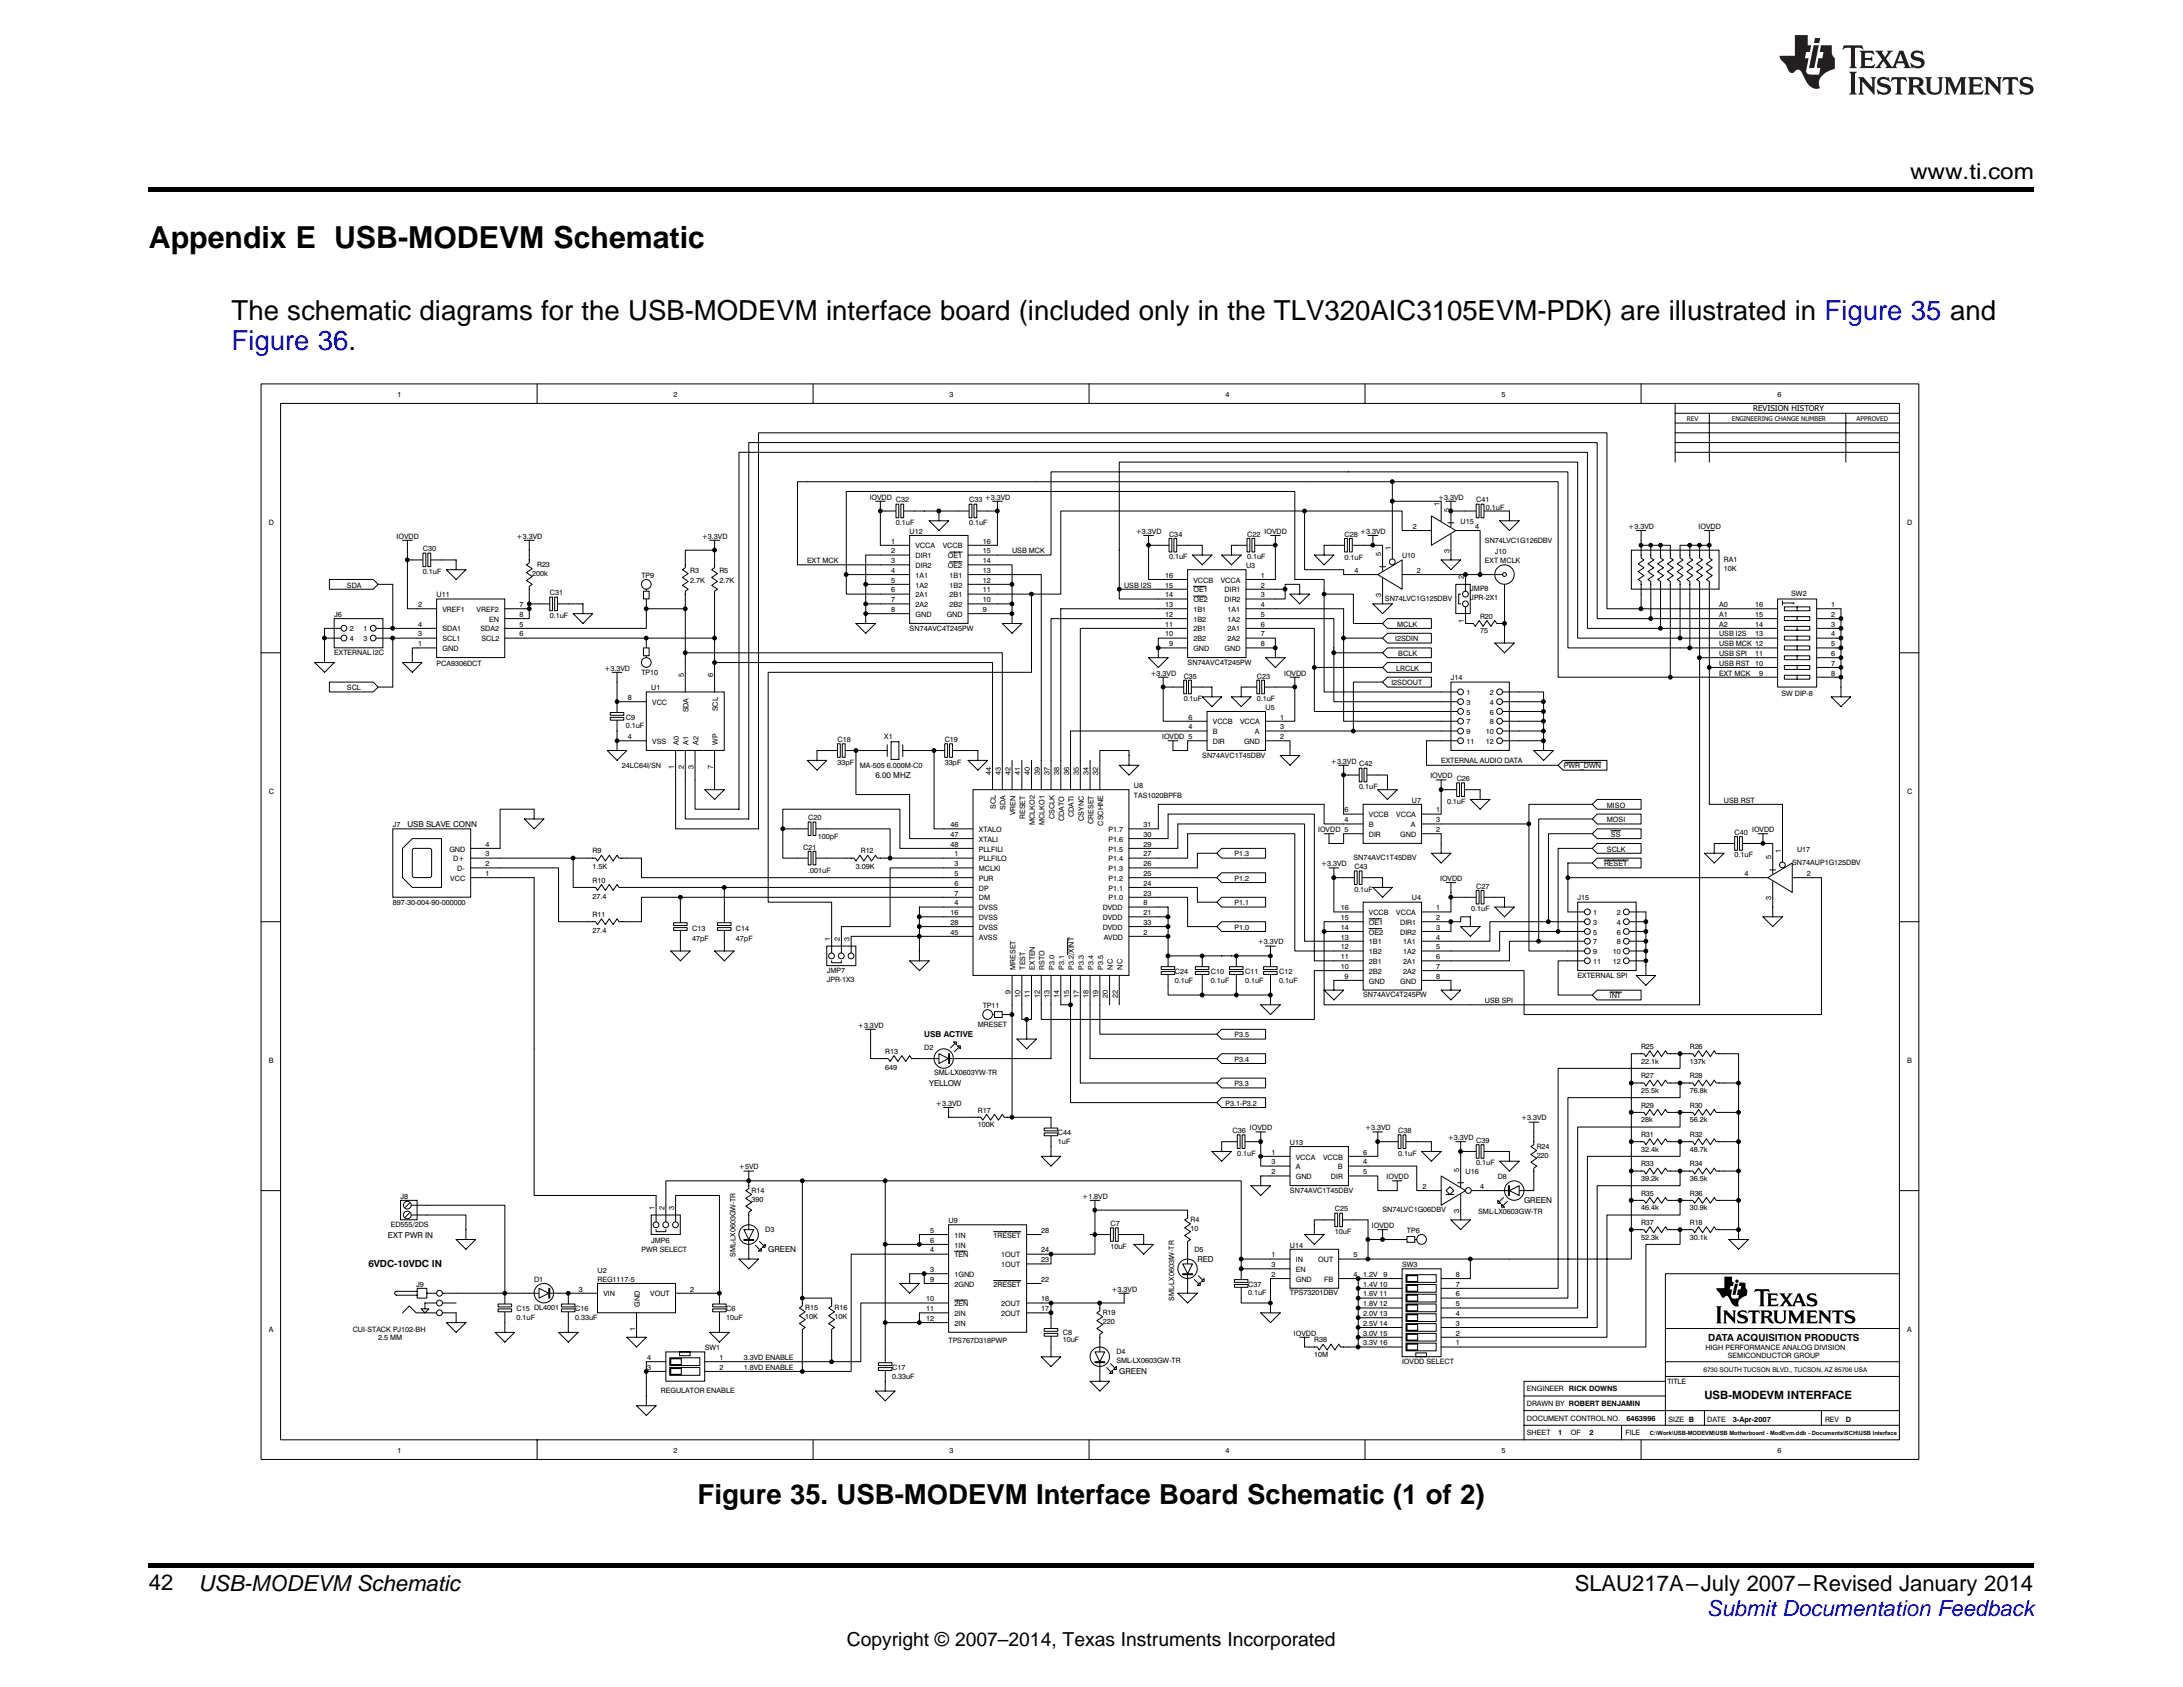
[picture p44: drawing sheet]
<svg xmlns="http://www.w3.org/2000/svg" width="279mm" height="216mm" viewBox="0 0 279 216" stroke-linecap="round" stroke-linejoin="round" font-family="sans-serif">
<defs><g id="words">
<text font-size="3.9" x="19" y="31.7">Appendix E USB-MODEVM Schematic</text>
<g font-size="3.5">
<text x="29.6" y="40.9">The schematic diagrams for the USB-MODEVM interface board (included only in the TLV320AIC3105EVM-PDK) are illustrated in Figure 35 and</text>
<text x="89.3" y="192.4">Figure 35. USB-MODEVM Interface Board Schematic (1 of 2)</text>
</g>
<text font-size="3.5" fill="#00f" x="29.6" y="44.8">Figure 36.</text>
<g font-size="2.8">
<text x="244.5" y="23">www.ti.com</text>
<text x="19" y="203.5">42</text>
<text x="25.4" y="203.6">USB-MODEVM Schematic</text>
<text x="201.5" y="203.6">SLAU217A–July 2007–Revised January 2014</text>
</g>
<text font-size="2.8" fill="#00f" x="218.5" y="206.9">Submit Documentation Feedback</text>
<text font-size="2.5" x="108.4" y="210.7">Copyright © 2007–2014, Texas Instruments Incorporated</text>
<text font-size="1.5" x="218.2" y="179.1">USB-MODEVM INTERFACE</text>
<g font-size="1.3">
<text x="47.1" y="162.1">6VDC-10VDC IN</text>
<text x="218.6" y="171.6">DATA ACQUISITION PRODUCTS</text>
</g>
<g font-size="1">
<text x="224.4" y="52.7">REVISION HISTORY</text>
<text x="112" y="99.6">6.00 MHZ</text>
<text x="52.1" y="105.8">USB SLAVE CONN</text>
<text x="118.3" y="132.7">USB ACTIVE</text>
<text x="118.9" y="139">YELLOW</text>
<text x="195.1" y="154">GREEN</text>
<text x="49.6" y="158.4">EXT PWR IN</text>
<text x="98.3" y="160.3">GREEN</text>
<text x="153.2" y="161.5">RED</text>
<text x="143.3" y="175.9">GREEN</text>
</g>
<g font-size=".9">
<text x="50.9" y="50.8">1</text>
<text x="86.2" y="50.8">2</text>
<text x="121.5" y="50.8">3</text>
<text x="156.9" y="50.8">4</text>
<text x="192.2" y="50.8">5</text>
<text x="227.5" y="50.8">6</text>
<text x="111.3" y="63.9">IOVDD</text>
<text x="114.7" y="64.3">C32</text>
<text x="124" y="64.3">C33</text>
<text x="126" y="63.9">+3.3VD</text>
<text x="184.1" y="63.9">+3.3VD</text>
<text x="184.3" y="64.8" transform="rotate(-90 184.3 64.8)">1</text>
<text x="185.5" y="65.5" transform="rotate(-90 185.5 65.5)">5</text>
<text x="188.9" y="64.3">C41</text>
<text x="190.2" y="65.3">0.1uF</text>
<text x="34.4" y="67.2">D</text>
<text x="50.8" y="68.9">IOVDD</text>
<text x="54.1" y="70.6">C30</text>
<text x="66.1" y="68.9">+3.3VD</text>
<text x="89.8" y="68.9">+3.3VD</text>
<text x="114.1" y="69.6">1</text>
<text x="114.1" y="70.8">2</text>
<text x="114.7" y="67.2">0.1uF</text>
<text x="116.4" y="68.3">U12</text>
<text x="117.2" y="70.2">VCCA</text>
<text x="117.2" y="71.4">DIR1</text>
<text x="120.7" y="70.2">VCCB</text>
<text x="121.3" y="71.4">OE1</text>
<text x="124" y="67.2">0.1uF</text>
<text x="125.8" y="69.6">16</text>
<text x="125.8" y="70.8">15</text>
<text x="129.5" y="70.8">USB MCK</text>
<text x="145.4" y="68.3">+3.3VD</text>
<text x="149.6" y="68.7">C34</text>
<text x="149.6" y="71.6">0.1uF</text>
<text x="159.6" y="68.7">C22</text>
<text x="159.6" y="71.6">0.1uF</text>
<text x="161.9" y="68.3">IOVDD</text>
<text x="172.1" y="68.7">C28</text>
<text x="172.1" y="71.7">0.1uF</text>
<text x="174.1" y="68.3">+3.3VD</text>
<text x="176.8" y="71.2" transform="rotate(-90 176.8 71.2)">5</text>
<text x="178" y="70.4" transform="rotate(-90 178 70.4)">1</text>
<text x="179.5" y="71.4">U10</text>
<text x="180.8" y="67.7">2</text>
<text x="185.5" y="70.8" transform="rotate(-90 185.5 70.8)">3</text>
<text x="186.9" y="67.1">U15</text>
<text x="188.8" y="67.7">4</text>
<text x="190.1" y="69.4">SN74LVC1G126DBV</text>
<text x="191.3" y="70.9">J10</text>
<text x="208.4" y="67.7">+3.3VD</text>
<text x="217.4" y="67.7">IOVDD</text>
<text x="220.6" y="71.9">RA1</text>
<text x="244.1" y="67.2">D</text>
<text x="44.4" y="75.2">SDA</text>
<text x="53.5" y="77.7">2</text>
<text x="54.1" y="73.4">0.1uF</text>
<text x="55.9" y="76.4">U11</text>
<text x="66.5" y="77.7">7</text>
<text x="68.1" y="73.7">200k</text>
<text x="68.7" y="72.6">R23</text>
<text x="70.4" y="76.2">C31</text>
<text x="82.1" y="73.9">TP9</text>
<text x="88.3" y="73.3">R3</text>
<text x="88.3" y="74.6">2.7K</text>
<text x="92.1" y="73.3">R5</text>
<text x="92.1" y="74.6">2.7K</text>
<text x="103.3" y="72.1">EXT MCK</text>
<text x="114.1" y="73.3">4</text>
<text x="114.1" y="74.6">5</text>
<text x="114.1" y="75.8">6</text>
<text x="114.1" y="77.1">7</text>
<text x="114.1" y="72.1">3</text>
<text x="117.2" y="73.9">1A1</text>
<text x="117.2" y="75.2">1A2</text>
<text x="117.2" y="76.4">2A1</text>
<text x="117.2" y="77.7">2A2</text>
<text x="117.2" y="72.7">DIR2</text>
<text x="121.3" y="72.7">OE2</text>
<text x="121.5" y="77.7">2B2</text>
<text x="121.5" y="76.4">2B1</text>
<text x="121.5" y="75.2">1B2</text>
<text x="121.5" y="73.9">1B1</text>
<text x="125.8" y="72.1">14</text>
<text x="125.8" y="77.1">10</text>
<text x="125.8" y="75.8">11</text>
<text x="125.8" y="74.6">12</text>
<text x="125.8" y="73.3">13</text>
<text x="143.9" y="75.2">USB I2S</text>
<text x="149.1" y="76.4">14</text>
<text x="149.1" y="77.7">13</text>
<text x="149.1" y="75.2">15</text>
<text x="149.1" y="73.9">16</text>
<text x="152.7" y="77.1">OE2</text>
<text x="152.7" y="75.8">OE1</text>
<text x="152.7" y="74.6">VCCB</text>
<text x="156.2" y="74.6">VCCA</text>
<text x="156.7" y="75.8">DIR1</text>
<text x="156.7" y="77.1">DIR2</text>
<text x="159.5" y="72.7">U3</text>
<text x="161.4" y="77.7">4</text>
<text x="161.4" y="75.2">2</text>
<text x="161.4" y="76.4">3</text>
<text x="161.4" y="73.9">1</text>
<text x="173.3" y="73.3">4</text>
<text x="176.8" y="76.4" transform="rotate(-90 176.8 76.4)">3</text>
<text x="177.3" y="76.9">SN74LVC1G125DBV</text>
<text x="181.3" y="73.3">2</text>
<text x="187.4" y="74.2" transform="rotate(-90 187.4 74.2)">2</text>
<text x="188.2" y="75.7">JMP8</text>
<text x="188.2" y="76.8">JPR-2X1</text>
<text x="190.1" y="72.1">EXT MCLK</text>
<text x="220" y="77.7">A0</text>
<text x="220.6" y="73.1">10K</text>
<text x="224.6" y="77.7">16</text>
<text x="229.3" y="76.3">SW2</text>
<text x="234.4" y="77.7">1</text>
<text x="42.8" y="78.9">J6</text>
<text x="42.8" y="83.8">EXTERNAL I2C</text>
<text x="44.8" y="80.8">2</text>
<text x="44.8" y="82.1">4</text>
<text x="46.5" y="80.8">1</text>
<text x="46.5" y="82.1">3</text>
<text x="53.5" y="82.7">1</text>
<text x="53.5" y="81.5">3</text>
<text x="53.5" y="80.2">4</text>
<text x="56.6" y="78.3">VREF1</text>
<text x="56.6" y="83.3">GND</text>
<text x="56.6" y="82.1">SCL1</text>
<text x="56.6" y="80.8">SDA1</text>
<text x="61" y="78.3">VREF2</text>
<text x="61.5" y="80.8">SDA2</text>
<text x="61.6" y="82.1">SCL2</text>
<text x="62.6" y="79.6">EN</text>
<text x="66.5" y="81.5">6</text>
<text x="66.5" y="80.2">5</text>
<text x="66.5" y="78.9">8</text>
<text x="70.4" y="79.1">0.1uF</text>
<text x="114.1" y="78.3">8</text>
<text x="116.4" y="80.7">SN74AVC4T245PW</text>
<text x="117.2" y="78.9">GND</text>
<text x="121.2" y="78.9">GND</text>
<text x="125.8" y="78.3">9</text>
<text x="149.1" y="81.5">10</text>
<text x="149.1" y="80.2">11</text>
<text x="149.1" y="78.9">12</text>
<text x="149.6" y="82.7">9</text>
<text x="152.7" y="83.3">GND</text>
<text x="152.7" y="82.1">2B2</text>
<text x="152.7" y="80.8">2B1</text>
<text x="152.7" y="79.6">1B2</text>
<text x="152.7" y="78.3">1B1</text>
<text x="156.7" y="83.3">GND</text>
<text x="157.1" y="78.3">1A1</text>
<text x="157.1" y="79.6">1A2</text>
<text x="157.1" y="80.8">2A1</text>
<text x="157.1" y="82.1">2A2</text>
<text x="161.4" y="78.9">5</text>
<text x="161.4" y="80.2">6</text>
<text x="161.4" y="81.5">7</text>
<text x="161.4" y="82.7">8</text>
<text x="178.6" y="82.1">I2SDIN</text>
<text x="178.8" y="80.2">MCLK</text>
<text x="179" y="84">BCLK</text>
<text x="187.4" y="79.7" transform="rotate(-90 187.4 79.7)">1</text>
<text x="189.4" y="79.2">R20</text>
<text x="189.4" y="81.1">75</text>
<text x="220" y="81.5">USB I2S</text>
<text x="220" y="82.7">USB MCK 12</text>
<text x="220" y="84">USB SPI</text>
<text x="220" y="78.9">A1</text>
<text x="220" y="80.2">A2</text>
<text x="224.6" y="78.9">15</text>
<text x="224.6" y="80.2">14</text>
<text x="224.6" y="81.5">13</text>
<text x="224.6" y="84">11</text>
<text x="234.4" y="78.9">2</text>
<text x="234.4" y="80.2">3</text>
<text x="234.4" y="81.5">4</text>
<text x="234.4" y="82.7">5</text>
<text x="234.4" y="84">6</text>
<text x="44.4" y="88.3">SCL</text>
<text x="55.9" y="85.2">PCA9306DCT</text>
<text x="77.4" y="85.8">+3.3VD</text>
<text x="80.3" y="89.6">8</text>
<text x="82.1" y="86.3">TP10</text>
<text x="83.3" y="88.3">U1</text>
<text x="87.5" y="86.7" transform="rotate(-90 87.5 86.7)">5</text>
<text x="91.3" y="86.7" transform="rotate(-90 91.3 86.7)">6</text>
<text x="147.3" y="86.5">+3.3VD</text>
<text x="151.5" y="86.8">C35</text>
<text x="151.5" y="89.7">0.1uF</text>
<text x="152" y="85.1">SN74AVC4T245PW</text>
<text x="160.9" y="86.8">C23</text>
<text x="160.9" y="89.7">0.1uF</text>
<text x="164.4" y="86.5">IOVDD</text>
<text x="178.1" y="87.7">I2SDOUT</text>
<text x="178.7" y="85.8">LRCLK</text>
<text x="185.7" y="87.1">J14</text>
<text x="187.7" y="89">1</text>
<text x="190.7" y="89">2</text>
<text x="220" y="85.2">USB RST</text>
<text x="220" y="86.5">EXT MCK</text>
<text x="224.6" y="85.2">10</text>
<text x="225.1" y="86.5">9</text>
<text x="228" y="89.1">SW DIP-8</text>
<text x="234.4" y="85.2">7</text>
<text x="234.4" y="86.5">8</text>
<text x="80.1" y="92.1">C9</text>
<text x="80.1" y="93.2">0.1uF</text>
<text x="80.3" y="94.6">4</text>
<text x="83.5" y="90.2">VCC</text>
<text x="83.5" y="95.2">VSS</text>
<text x="86.9" y="95.3" transform="rotate(-90 86.9 95.3)">A0</text>
<text x="88.1" y="95.3" transform="rotate(-90 88.1 95.3)">A1</text>
<text x="88.1" y="91.2" transform="rotate(-90 88.1 91.2)">SDA</text>
<text x="89.4" y="95.3" transform="rotate(-90 89.4 95.3)">A2</text>
<text x="91.9" y="95.3" transform="rotate(-90 91.9 95.3)">WP</text>
<text x="91.9" y="91.1" transform="rotate(-90 91.9 91.1)">SCL</text>
<text x="107.2" y="95">C18</text>
<text x="113.2" y="94.6">X1</text>
<text x="120.9" y="95">C19</text>
<text x="148.7" y="94.6">IOVDD 5</text>
<text x="152.1" y="92.1">6</text>
<text x="152.1" y="93.3">4</text>
<text x="155.2" y="92.7">VCCB</text>
<text x="155.2" y="94">B</text>
<text x="155.2" y="95.2">DIR</text>
<text x="158.7" y="92.7">VCCA</text>
<text x="159.2" y="95.2">GND</text>
<text x="160.6" y="94">A</text>
<text x="162" y="90.8">U5</text>
<text x="163.9" y="92.1">1</text>
<text x="163.9" y="93.3">3</text>
<text x="163.9" y="94.6">2</text>
<text x="187.7" y="90.2">3</text>
<text x="187.7" y="91.5">5</text>
<text x="187.7" y="92.7">7</text>
<text x="187.7" y="94">9</text>
<text x="187.7" y="95.2">11</text>
<text x="190.2" y="94">10</text>
<text x="190.2" y="95.2">12</text>
<text x="190.7" y="90.2">4</text>
<text x="190.7" y="91.5">6</text>
<text x="190.7" y="92.7">8</text>
<text x="34.4" y="101.6">C</text>
<text x="79.6" y="98.3">24LC64I/SN</text>
<text x="86.3" y="98.4" transform="rotate(-90 86.3 98.4)">1</text>
<text x="87.5" y="98.4" transform="rotate(-90 87.5 98.4)">2</text>
<text x="88.8" y="98.4" transform="rotate(-90 88.8 98.4)">3</text>
<text x="91.3" y="98.4" transform="rotate(-90 91.3 98.4)">7</text>
<text x="107.2" y="97.8">33pF</text>
<text x="110.1" y="98.3">MA-505 6.000M-C0</text>
<text x="120.9" y="97.8">33pF</text>
<text x="126.8" y="99.2" transform="rotate(-90 126.8 99.2)">44</text>
<text x="128.1" y="99.2" transform="rotate(-90 128.1 99.2)">43</text>
<text x="129.3" y="99.2" transform="rotate(-90 129.3 99.2)">42</text>
<text x="130.6" y="99.2" transform="rotate(-90 130.6 99.2)">41</text>
<text x="131.8" y="99.2" transform="rotate(-90 131.8 99.2)">40</text>
<text x="133.1" y="99.2" transform="rotate(-90 133.1 99.2)">39</text>
<text x="134.3" y="99.2" transform="rotate(-90 134.3 99.2)">37</text>
<text x="135.6" y="99.2" transform="rotate(-90 135.6 99.2)">38</text>
<text x="136.8" y="99.2" transform="rotate(-90 136.8 99.2)">36</text>
<text x="138.1" y="99.2" transform="rotate(-90 138.1 99.2)">35</text>
<text x="139.3" y="99.2" transform="rotate(-90 139.3 99.2)">34</text>
<text x="140.6" y="99.2" transform="rotate(-90 140.6 99.2)">32</text>
<text x="145.1" y="100.8">U8</text>
<text x="153.9" y="97">SN74AVC1T45DBV</text>
<text x="170.3" y="97.7">+3.3VD</text>
<text x="174" y="98.1">C42</text>
<text x="174" y="101">0.1uF</text>
<text x="183.1" y="99.6">IOVDD</text>
<text x="184.4" y="97.6">EXTERNAL AUDIO DATA</text>
<text x="186.4" y="100">C26</text>
<text x="200.2" y="98.3">PWR_DWN</text>
<text x="244.1" y="101.6">C</text>
<text x="50.3" y="105.8">J7</text>
<text x="103.4" y="105">C20</text>
<text x="104.7" y="107.4">100pF</text>
<text x="121.7" y="105.8">46</text>
<text x="121.7" y="107.1">47</text>
<text x="125.3" y="106.5">XTALO</text>
<text x="125.3" y="107.7">XTALI</text>
<text x="127.5" y="103.6" transform="rotate(-90 127.5 103.6)">SCL</text>
<text x="128.7" y="103.7" transform="rotate(-90 128.7 103.7)">SDA</text>
<text x="130" y="104.3" transform="rotate(-90 130 104.3)">VREN</text>
<text x="131.2" y="104.8" transform="rotate(-90 131.2 104.8)">RESET</text>
<text x="132.4" y="105.6" transform="rotate(-90 132.4 105.6)">MCLKO2</text>
<text x="133.7" y="105.6" transform="rotate(-90 133.7 105.6)">MCLKO1</text>
<text x="134.9" y="104.8" transform="rotate(-90 134.9 104.8)">CSCLK</text>
<text x="136.2" y="105.1" transform="rotate(-90 136.2 105.1)">CDATO</text>
<text x="137.4" y="104.6" transform="rotate(-90 137.4 104.6)">CDATI</text>
<text x="138.7" y="105.1" transform="rotate(-90 138.7 105.1)">CSYNC</text>
<text x="139.9" y="105.5" transform="rotate(-90 139.9 105.5)">CRESET</text>
<text x="141.2" y="105.7" transform="rotate(-90 141.2 105.7)">CSCHNE</text>
<text x="141.9" y="107.7">P1.6</text>
<text x="141.9" y="106.5">P1.7</text>
<text x="145.1" y="102.1">TAS1020BPFB</text>
<text x="146.4" y="107.1">30</text>
<text x="146.4" y="105.8">31</text>
<text x="168.7" y="106.5">IOVDD 5</text>
<text x="172.1" y="104">6</text>
<text x="172.1" y="105.2">4</text>
<text x="175.2" y="104.6">VCCB</text>
<text x="175.2" y="105.8">B</text>
<text x="175.2" y="107.1">DIR</text>
<text x="178.7" y="104.6">VCCA</text>
<text x="179.2" y="107.1">GND</text>
<text x="180.6" y="105.8">A</text>
<text x="180.7" y="102.7">U7</text>
<text x="183.8" y="106.5">2</text>
<text x="183.8" y="104">1</text>
<text x="183.8" y="105.2">3</text>
<text x="185.2" y="102.9">0.1uF</text>
<text x="205.7" y="103.3">MISO</text>
<text x="205.7" y="105.2">MOSI</text>
<text x="206.2" y="107.1">SS</text>
<text x="220.6" y="102.7">USB RST</text>
<text x="222" y="106.9">C40</text>
<text x="224.3" y="106.5">IOVDD</text>
<text x="57.5" y="109">GND</text>
<text x="57.6" y="112.7">VCC</text>
<text x="58" y="110.2">D+</text>
<text x="58.5" y="111.5">D-</text>
<text x="62.1" y="110.9">2</text>
<text x="62.1" y="112.1">1</text>
<text x="62.1" y="109.6">3</text>
<text x="62.1" y="108.4">4</text>
<text x="75.8" y="109.2">R9</text>
<text x="75.8" y="111.2">1.5K</text>
<text x="75.8" y="113">R10</text>
<text x="102.8" y="108.7">C21</text>
<text x="103.4" y="111.7">.001uF</text>
<text x="109.5" y="111.2">3.09K</text>
<text x="110.2" y="109.2">R12</text>
<text x="121.7" y="108.4">48</text>
<text x="122.2" y="109.6">1</text>
<text x="122.2" y="110.9">3</text>
<text x="122.2" y="112.1">5</text>
<text x="122.2" y="113.4">6</text>
<text x="125.3" y="109">PLLFILI</text>
<text x="125.3" y="110.2">PLLFILO</text>
<text x="125.3" y="111.5">MCLKI</text>
<text x="125.3" y="112.7">PUR</text>
<text x="125.3" y="114">DP</text>
<text x="141.9" y="114">P1.1</text>
<text x="141.9" y="112.7">P1.2</text>
<text x="141.9" y="111.5">P1.3</text>
<text x="141.9" y="110.2">P1.4</text>
<text x="141.9" y="109">P1.5</text>
<text x="146.4" y="113.4">24</text>
<text x="146.4" y="112.1">25</text>
<text x="146.4" y="110.9">26</text>
<text x="146.4" y="109.6">27</text>
<text x="146.4" y="108.4">29</text>
<text x="158" y="112.7">P1.2</text>
<text x="158" y="109.6">P1.3</text>
<text x="169.1" y="110.9">+3.3VD</text>
<text x="173.2" y="110.1">SN74AVC1T45DBV</text>
<text x="173.3" y="111.2">C43</text>
<text x="184.3" y="112.7">IOVDD</text>
<text x="188.9" y="113.7">C27</text>
<text x="205.3" y="110.9">RESET</text>
<text x="205.7" y="109">SCLK</text>
<text x="222" y="109.7">0.1uF</text>
<text x="223.3" y="112.1">4</text>
<text x="226.7" y="110" transform="rotate(-90 226.7 110)">5</text>
<text x="227.9" y="109.2" transform="rotate(-90 227.9 109.2)">1</text>
<text x="229.4" y="110.7">SN74AUP1G125DBV</text>
<text x="230" y="109">U17</text>
<text x="231.3" y="112.1">2</text>
<text x="50.3" y="115.9">897-30-004-90-000000</text>
<text x="75.8" y="115">27.4</text>
<text x="75.8" y="117.4">R11</text>
<text x="75.8" y="119.4">27.4</text>
<text x="88.6" y="119.1">C13</text>
<text x="94.2" y="119.1">C14</text>
<text x="121.7" y="117.1">16</text>
<text x="121.7" y="118.4">28</text>
<text x="121.7" y="119.6">45</text>
<text x="122.2" y="114.6">7</text>
<text x="122.2" y="115.9">4</text>
<text x="125.3" y="115.2">DM</text>
<text x="125.3" y="116.5">DVSS</text>
<text x="125.3" y="117.7">DVSS</text>
<text x="125.3" y="119">DVSS</text>
<text x="141.1" y="119">DVDD</text>
<text x="141.1" y="117.7">DVDD</text>
<text x="141.1" y="116.5">DVDD</text>
<text x="141.9" y="115.2">P1.0</text>
<text x="146.4" y="119.6">2</text>
<text x="146.4" y="118.4">33</text>
<text x="146.4" y="117.1">21</text>
<text x="146.4" y="115.9">8</text>
<text x="146.4" y="114.6">23</text>
<text x="158" y="119">P1.0</text>
<text x="158" y="115.9">P1.1</text>
<text x="171.6" y="119">14</text>
<text x="171.6" y="117.7">15</text>
<text x="171.6" y="116.5">16</text>
<text x="173.3" y="114.1">0.1uF</text>
<text x="175.2" y="119.6">OE2</text>
<text x="175.2" y="118.4">OE1</text>
<text x="175.2" y="117.1">VCCB</text>
<text x="178.7" y="117.1">VCCA</text>
<text x="179.2" y="118.4">DIR1</text>
<text x="179.2" y="119.6">DIR2</text>
<text x="180.7" y="115.2">U4</text>
<text x="183.8" y="117.7">2</text>
<text x="183.8" y="119">3</text>
<text x="183.8" y="116.5">1</text>
<text x="188.3" y="116.6">0.1uF</text>
<text x="201.9" y="115.2">J15</text>
<text x="203.9" y="117.1">1</text>
<text x="203.9" y="118.4">3</text>
<text x="203.9" y="119.6">5</text>
<text x="206.9" y="117.1">2</text>
<text x="206.9" y="118.4">4</text>
<text x="206.9" y="119.6">6</text>
<text x="226.7" y="115.2" transform="rotate(-90 226.7 115.2)">3</text>
<text x="88.6" y="120.4">47pF</text>
<text x="94.2" y="120.4">47pF</text>
<text x="105.8" y="124.5">JMP7</text>
<text x="105.8" y="125.6">JPR-1X3</text>
<text x="106.2" y="120.5" transform="rotate(-90 106.2 120.5)">1</text>
<text x="107.5" y="120.5" transform="rotate(-90 107.5 120.5)">2</text>
<text x="108.7" y="120.5" transform="rotate(-90 108.7 120.5)">3</text>
<text x="125.3" y="120.2">AVSS</text>
<text x="130" y="124.1" transform="rotate(-90 130 124.1)">MRESET</text>
<text x="131.2" y="124.1" transform="rotate(-90 131.2 124.1)">TEST</text>
<text x="132.4" y="124.1" transform="rotate(-90 132.4 124.1)">EXTEN</text>
<text x="133.7" y="124.1" transform="rotate(-90 133.7 124.1)">RSTO</text>
<text x="134.9" y="124.1" transform="rotate(-90 134.9 124.1)">P3.0</text>
<text x="136.2" y="124.1" transform="rotate(-90 136.2 124.1)">P3.1</text>
<text x="137.4" y="124.1" transform="rotate(-90 137.4 124.1)">P3.2/XINT</text>
<text x="138.7" y="124.1" transform="rotate(-90 138.7 124.1)">P3.3</text>
<text x="139.9" y="124.1" transform="rotate(-90 139.9 124.1)">P3.4</text>
<text x="141.2" y="124.1" transform="rotate(-90 141.2 124.1)">P3.5</text>
<text x="141.3" y="120.2">AVDD</text>
<text x="142.4" y="124.1" transform="rotate(-90 142.4 124.1)">NC</text>
<text x="143.7" y="124.1" transform="rotate(-90 143.7 124.1)">NC</text>
<text x="150.4" y="124.6">C24</text>
<text x="150.4" y="125.8">0.1uF</text>
<text x="155" y="124.6">C10</text>
<text x="155" y="125.8">0.1uF</text>
<text x="159.4" y="124.6">C11</text>
<text x="159.4" y="125.8">0.1uF</text>
<text x="161" y="120.9">+3.3VD</text>
<text x="163.7" y="124.6">C12</text>
<text x="163.7" y="125.8">0.1uF</text>
<text x="171.6" y="124">10</text>
<text x="171.6" y="122.7">11</text>
<text x="171.6" y="121.5">12</text>
<text x="171.6" y="120.2">13</text>
<text x="172.1" y="125.2">9</text>
<text x="175.2" y="125.9">GND</text>
<text x="175.2" y="124.6">2B2</text>
<text x="175.2" y="123.4">2B1</text>
<text x="175.2" y="122.1">1B2</text>
<text x="175.2" y="120.9">1B1</text>
<text x="179.2" y="125.9">GND</text>
<text x="179.6" y="120.9">1A1</text>
<text x="179.6" y="122.1">1A2</text>
<text x="179.6" y="123.4">2A1</text>
<text x="179.6" y="124.6">2A2</text>
<text x="183.8" y="125.2">8</text>
<text x="183.8" y="120.2">4</text>
<text x="183.8" y="121.5">5</text>
<text x="183.8" y="122.7">6</text>
<text x="183.8" y="124">7</text>
<text x="201.9" y="125.1">EXTERNAL SPI</text>
<text x="203.9" y="120.9">7</text>
<text x="203.9" y="122.1">9</text>
<text x="203.9" y="123.4">11</text>
<text x="206.4" y="122.1">10</text>
<text x="206.4" y="123.4">12</text>
<text x="206.9" y="120.9">8</text>
<text x="109.8" y="131.5">+3.3VD</text>
<text x="125.2" y="131.4">MRESET</text>
<text x="125.8" y="129">TP11</text>
<text x="129.3" y="127.2" transform="rotate(-90 129.3 127.2)">9</text>
<text x="130.6" y="127.7" transform="rotate(-90 130.6 127.7)">10</text>
<text x="131.8" y="127.7" transform="rotate(-90 131.8 127.7)">11</text>
<text x="133.1" y="127.7" transform="rotate(-90 133.1 127.7)">12</text>
<text x="134.3" y="127.7" transform="rotate(-90 134.3 127.7)">13</text>
<text x="135.6" y="127.7" transform="rotate(-90 135.6 127.7)">14</text>
<text x="136.8" y="127.7" transform="rotate(-90 136.8 127.7)">15</text>
<text x="138.1" y="127.7" transform="rotate(-90 138.1 127.7)">17</text>
<text x="139.3" y="127.7" transform="rotate(-90 139.3 127.7)">18</text>
<text x="140.6" y="127.7" transform="rotate(-90 140.6 127.7)">19</text>
<text x="141.8" y="127.7" transform="rotate(-90 141.8 127.7)">20</text>
<text x="143.1" y="127.7" transform="rotate(-90 143.1 127.7)">22</text>
<text x="174.5" y="127.6">SN74AVC4T245PW</text>
<text x="190.1" y="128.4">USB SPI</text>
<text x="206" y="127.8">INT</text>
<text x="34.4" y="136">B</text>
<text x="113.3" y="134.9">R13</text>
<text x="113.3" y="136.9">649</text>
<text x="118.3" y="134.4">D2</text>
<text x="119.5" y="137.6">SML-LX0603YW-TR</text>
<text x="158" y="135.9">P3.4</text>
<text x="158" y="132.8">P3.5</text>
<text x="210" y="134.3">R25</text>
<text x="210" y="136.1">22.1k</text>
<text x="216.3" y="134.3">R26</text>
<text x="216.3" y="136.1">137k</text>
<text x="244.1" y="136">B</text>
<text x="119.8" y="141.5">+3.3VD</text>
<text x="125.2" y="142.4">R17</text>
<text x="156.9" y="141.5">P3.1-P3.2</text>
<text x="158" y="139">P3.3</text>
<text x="194.7" y="143.4">+3.3VD</text>
<text x="210" y="138">R27</text>
<text x="210" y="139.9">25.5k</text>
<text x="210" y="141.8">R29</text>
<text x="210" y="143.6">28k</text>
<text x="216.3" y="138">R28</text>
<text x="216.3" y="139.9">76.8k</text>
<text x="216.3" y="141.8">R30</text>
<text x="216.3" y="143.6">56.2k</text>
<text x="94.6" y="149.6">+5VD</text>
<text x="125.2" y="144.3">100K</text>
<text x="135.4" y="145.3">C44</text>
<text x="135.4" y="146.4">1uF</text>
<text x="157.7" y="145">C36</text>
<text x="158.4" y="147.9">0.1uF</text>
<text x="160" y="144.6">IOVDD</text>
<text x="162.7" y="147.8">1</text>
<text x="162.7" y="149">3</text>
<text x="165.1" y="146.5">U13</text>
<text x="165.8" y="148.4">VCCA</text>
<text x="165.8" y="149.6">A</text>
<text x="169.3" y="148.4">VCCB</text>
<text x="171.2" y="149.6">B</text>
<text x="174.5" y="147.8">6</text>
<text x="174.5" y="149">4</text>
<text x="174.7" y="144.6">+3.3VD</text>
<text x="179" y="145">C38</text>
<text x="179" y="147.9">0.1uF</text>
<text x="185.3" y="145.9">+3.3VD</text>
<text x="186.7" y="150" transform="rotate(-90 186.7 150)">5</text>
<text x="188.9" y="146.3">C39</text>
<text x="188.9" y="149.1">0.1uF</text>
<text x="196.7" y="147">R24</text>
<text x="196.7" y="148.1">220</text>
<text x="210" y="145.5">R31</text>
<text x="210" y="147.4">32.4k</text>
<text x="210" y="149.3">R33</text>
<text x="216.3" y="149.3">R34</text>
<text x="216.3" y="145.5">R32</text>
<text x="216.3" y="147.4">48.7k</text>
<text x="51.3" y="153.4">J8</text>
<text x="83.8" y="154.9" transform="rotate(-90 83.8 154.9)">1</text>
<text x="85" y="154.9" transform="rotate(-90 85 154.9)">2</text>
<text x="86.3" y="154.9" transform="rotate(-90 86.3 154.9)">3</text>
<text x="96.2" y="152.7">R14</text>
<text x="96.2" y="153.8">390</text>
<text x="138.5" y="153.4">+1.8VD</text>
<text x="162.7" y="150.3">2</text>
<text x="165.1" y="152.7">SN74AVC1T45DBV</text>
<text x="165.8" y="150.9">GND</text>
<text x="170.3" y="150.9">DIR</text>
<text x="170.8" y="155">C25</text>
<text x="174.5" y="150.3">5</text>
<text x="177" y="155.2">SN74LVC1G06DBV</text>
<text x="177.5" y="150.9">IOVDD</text>
<text x="182.1" y="152.2">2</text>
<text x="186.7" y="155.3" transform="rotate(-90 186.7 155.3)">3</text>
<text x="187.6" y="150.3">U16</text>
<text x="189.2" y="155.4">SML-LX0603GW-TR</text>
<text x="189.4" y="152.2">4</text>
<text x="191.7" y="150.9">D8</text>
<text x="210" y="153">R35</text>
<text x="210" y="154.9">46.4k</text>
<text x="210" y="151.2">39.2k</text>
<text x="216.3" y="153">R36</text>
<text x="216.3" y="154.9">30.9k</text>
<text x="216.3" y="151.2">36.5k</text>
<text x="50" y="157">ED555/2DS</text>
<text x="82.1" y="160.3">PWR SELECT</text>
<text x="83.3" y="159">JMP6</text>
<text x="94.1" y="160.9" transform="rotate(-90 94.1 160.9)">SML-LX0603GW-TR</text>
<text x="97.9" y="157.7">D3</text>
<text x="119" y="160.3">4</text>
<text x="119" y="157.8">5</text>
<text x="119" y="159">6</text>
<text x="121.4" y="156.5">U9</text>
<text x="122.2" y="160.9">1EN</text>
<text x="122.2" y="158.4">1IN</text>
<text x="122.2" y="159.7">1IN</text>
<text x="127.2" y="158.4">1RESET</text>
<text x="128.2" y="160.9">1OUT</text>
<text x="133.3" y="157.8">28</text>
<text x="133.3" y="161.5">23</text>
<text x="133.3" y="160.3">24</text>
<text x="142.1" y="156.9">C7</text>
<text x="142.1" y="159.8">10uF</text>
<text x="152.4" y="156.4">R4</text>
<text x="152.4" y="157.5">10</text>
<text x="152.9" y="160.2">D5</text>
<text x="162.7" y="160.9">1</text>
<text x="165.1" y="159.7">U14</text>
<text x="165.8" y="161.5">IN</text>
<text x="168.7" y="161.5">OUT</text>
<text x="170.8" y="157.9">10uF</text>
<text x="173.2" y="160.9">5</text>
<text x="175.6" y="157.2">IOVDD</text>
<text x="180.1" y="157.8">TP6</text>
<text x="210" y="156.8">R37</text>
<text x="210" y="158.7">52.3k</text>
<text x="216.3" y="156.8">R18</text>
<text x="216.3" y="158.7">30.1k</text>
<text x="53.3" y="164.7">J9</text>
<text x="66.1" y="167.8">C15 DL4001</text>
<text x="68.4" y="164">D1</text>
<text x="73.6" y="167.8">C16</text>
<text x="74.1" y="165.3">3</text>
<text x="76.5" y="162.9">U2</text>
<text x="76.5" y="164">REG1117-5</text>
<text x="77.2" y="165.9">VIN</text>
<text x="81.9" y="167.3" transform="rotate(-90 81.9 167.3)">GND</text>
<text x="83.2" y="165.9">VOUT</text>
<text x="88.3" y="165.3">2</text>
<text x="93" y="167.8">C6</text>
<text x="103.1" y="167.7">R15</text>
<text x="106.8" y="167.7">R16</text>
<text x="118.5" y="166.5">10</text>
<text x="118.5" y="167.8">11</text>
<text x="119" y="162.8">3</text>
<text x="119" y="164">9</text>
<text x="122.2" y="163.4">1GND</text>
<text x="122.2" y="164.7">2GND</text>
<text x="122.2" y="167.2">2EN</text>
<text x="127.2" y="164.7">2RESET</text>
<text x="128.2" y="167.2">2OUT</text>
<text x="128.2" y="162.2">1OUT</text>
<text x="133.3" y="164">22</text>
<text x="133.3" y="167.8">17</text>
<text x="133.3" y="166.5">18</text>
<text x="142.3" y="165.3">+3.3VD</text>
<text x="150.3" y="166.5" transform="rotate(-90 150.3 166.5)">SML-LX0603IW-TR</text>
<text x="159.7" y="164.7">C37</text>
<text x="159.7" y="165.8">0.1uF</text>
<text x="162.7" y="163.4">2</text>
<text x="162.7" y="162.2">3</text>
<text x="165.1" y="165.8">TPS73201DBV</text>
<text x="165.8" y="164">GND</text>
<text x="165.8" y="162.8">EN</text>
<text x="169.5" y="164">FB</text>
<text x="173.2" y="163.4">4</text>
<text x="174.5" y="163.4">1.2V</text>
<text x="174.5" y="164.7">1.4V 10</text>
<text x="174.5" y="165.9">1.6V 11</text>
<text x="174.5" y="167.2">1.8V 12</text>
<text x="177.1" y="163.4">9</text>
<text x="179.5" y="162.2">SW3</text>
<text x="186.3" y="167.2">5</text>
<text x="186.3" y="165.9">6</text>
<text x="186.3" y="164.7">7</text>
<text x="186.3" y="163.4">8</text>
<text x="34.4" y="170.4">A</text>
<text x="45.1" y="170.4">CUI-STACK PJ102-BH</text>
<text x="48.4" y="171.6">2.5 MM</text>
<text x="66.1" y="168.9">0.1uF</text>
<text x="73.6" y="168.9">0.33uF</text>
<text x="81.3" y="170.4" transform="rotate(-90 81.3 170.4)">1</text>
<text x="90.2" y="172.8">SW1</text>
<text x="93" y="168.9">10uF</text>
<text x="103.1" y="168.8">10K</text>
<text x="106.8" y="168.8">10K</text>
<text x="118.5" y="169">12</text>
<text x="121.4" y="171.9">TPS767D318PWP</text>
<text x="122.2" y="168.4">2IN</text>
<text x="122.2" y="169.7">2IN</text>
<text x="128.2" y="168.4">2OUT</text>
<text x="136" y="170.8">C8</text>
<text x="136" y="171.8">10uF</text>
<text x="141.1" y="168.3">R19</text>
<text x="141.1" y="169.4">220</text>
<text x="142.9" y="173.3">D4</text>
<text x="165.6" y="170.9">IOVDD</text>
<text x="168.2" y="171.8">R38</text>
<text x="168.2" y="173.7">10M</text>
<text x="174.5" y="168.4">2.0V 13</text>
<text x="174.5" y="169.7">2.5V 14</text>
<text x="174.5" y="170.9">3.0V 15</text>
<text x="174.5" y="172.2">3.3V 16</text>
<text x="186.3" y="172.2">1</text>
<text x="186.3" y="170.9">2</text>
<text x="186.3" y="169.7">3</text>
<text x="186.3" y="168.4">4</text>
<text x="218.3" y="172.8">HIGH PERFORMANCE ANALOG DIVISION</text>
<text x="221.1" y="173.8">SEMICONDUCTOR GROUP</text>
<text x="244.1" y="170.4">A</text>
<text x="82.8" y="174.1">4</text>
<text x="82.8" y="175.3">3</text>
<text x="84.6" y="178.3">REGULATOR ENABLE</text>
<text x="92.1" y="174.1">1</text>
<text x="92.1" y="175.3">2</text>
<text x="95.2" y="174.1">3.3VD ENABLE</text>
<text x="95.2" y="175.3">1.8VD ENABLE</text>
<text x="114.2" y="175.3">C17</text>
<text x="114.2" y="176.4">0.33uF</text>
<text x="142.9" y="174.4">SML-LX0603GW-TR</text>
<text x="179.5" y="174.6">IOVDD SELECT</text>
<text x="195.4" y="178.1">ENGINEER RICK DOWNS</text>
<text x="195.4" y="179.9">DRAWN BY ROBERT BENJAMIN</text>
<text x="213.4" y="177.2">TITLE</text>
<text x="50.9" y="185.9">1</text>
<text x="86.2" y="185.9">2</text>
<text x="121.5" y="185.9">3</text>
<text x="156.9" y="185.9">4</text>
<text x="192.2" y="185.9">5</text>
<text x="195.4" y="183.7">SHEET</text>
<text x="195.4" y="181.8">DOCUMENT CONTROL NO.</text>
<text x="199.4" y="183.7">1</text>
<text x="201.1" y="183.7">OF</text>
<text x="203.4" y="183.7">2</text>
<text x="208" y="183.7">FILE</text>
<text x="208.2" y="181.8">6463996</text>
<text x="213.5" y="181.9">SIZE B</text>
<text x="218.5" y="181.9">DATE</text>
<text x="221.8" y="181.9">3-Apr-2007</text>
<text x="227.5" y="185.9">6</text>
<text x="233.6" y="181.9">REV</text>
<text x="236.2" y="181.9">D</text>
</g>
<g font-size=".8">
<text x="215.9" y="53.8">REV</text>
<text x="221.6" y="53.8">ENGINEERING CHANGE NUMBER</text>
<text x="237.6" y="53.8">APPROVED</text>
<text x="218" y="175.6">6730 SOUTH TUCSON BLVD., TUCSON, AZ 85706 USA</text>
</g>
<text font-size=".7" x="211.2" y="183.7">C:\Work\USB-MODEVM\USB Motherboard - ModEvm.ddb - Documents\SCH\USB Interface</text>
</g></defs>
<path d="M19 200h241.3v.6h-241.3z" fill="#000"/>
<path d="M33.4 49.1h212.2v137.7h-212.2z" fill="#fff"/>
<g fill="none" stroke="#000" stroke-width=".13">
<path d="M33.4 49.1h212.2v137.7h-212.2zM35.9 51.6h207.2v132.7h-207.2zM68.7 49.1v2.5M104.1 49.1v2.5M139.4 49.1v2.5M174.7 49.1v2.5M210 49.1v2.5M214.4 51.6v7.5M214.4 52.9h28.7M214.4 54.1h28.7M214.4 55.4h28.7M214.4 56.6h28.7"/>
<path d="M214.4 57.9h28.7M218.8 52.9v6.2M236.2 52.9v6.2M33.4 83.5h2.5M243.1 83.5h2.5M33.4 118h2.5M243.1 118h2.5M33.4 152.4h2.5M54.6 155.5h5v3.1M58.4 158.6h2.5l-1.3 1.3zM243.1 152.4h2.5M50.8 165.3h-.2l-.1 .2 .1 .2h.2"/>
<path d="M50.8 165.8h2.6M50.8 165.3h2.6M51.5 168l.9-.9 .9 .9h2.6M53.4 164.9h1.2v1.2h-1.2zM53.9 167.5h1l-.5 .5zM54.4 166.8h1.5zM54.4 166.8v.7M54.6 165.5h1.3M56.6 168h1.8v1.3M56.6 166.8h1.8M56.6 165.5h10.5M57.1 169.3h2.5l-1.2 1.2z"/>
<path d="M63.4 170.5h2.5l-1.3 1.3zM64.6 165.5v1.5M64.6 167.8v2.7M213.2 176.8h-18.1v3.7M213.2 174.3h29.9M213.2 176.2h29.9M213.2 170h29.9M243.1 163h-29.9v19.4M68.7 184.3v2.5M104.1 184.3v2.5M139.4 184.3v2.5M174.7 184.3v2.5"/>
<path d="M195.1 180.5h48M195.1 182.4h48M195.1 180.5v3.8M207.5 182.4v1.9M210 184.3v2.5M218.1 180.5v1.9M233.1 180.5v1.9"/>
<circle cx="56.2" cy="165.5" r=".37"/>
<circle cx="56.2" cy="166.8" r=".37"/>
<circle cx="56.2" cy="168" r=".37"/>
</g>
<path d="M63.8 167.5h1.7v.4h-1.7z" fill="#fff"/>
<path d="M63.7 167.5h1.8v.4h-1.8z" fill="none" stroke="#000" stroke-width=".13"/>
<path d="M63.8 166.9h1.7v.4h-1.7z" fill="#fff"/>
<g fill="none" stroke="#000" stroke-width=".13">
<path d="M127 97.3v3.8M128.3 97.3v3.8M129.5 97.3v3.8M130.8 97.3v3.8M132 97.3v3.8M133.3 97.3v3.8M134.5 97.3v3.8M135.8 97.3v3.8M137 97.3v3.8M138.3 97.3v3.8M139.5 97.3v3.8M140.8 97.3v3.8"/>
<path d="M50.3 106.1h9.9v8.7h-9.9zM120.8 106.1h3.7M120.8 107.3h3.7M120.8 108.6h3.7M120.8 109.8h3.7M120.8 111.1h3.7M120.8 112.3h3.7M120.8 113.6h3.7M120.8 114.8h3.7M120.8 116.1h3.7M120.8 117.3h3.7M120.8 118.6h3.7"/>
<path d="M120.8 119.8h3.7M124.5 101.1h20v23.7h-20zM144.5 106.1h3.8M144.5 107.3h3.8M144.5 108.6h3.8M144.5 109.8h3.8M144.5 111.1h3.8M144.5 112.3h3.8M144.5 113.6h3.8M144.5 114.8h3.8M144.5 116.1h3.8M144.5 117.3h3.8"/>
<path d="M144.5 118.6h3.8M144.5 119.8h3.8M129.5 124.8v3.8M130.8 124.8v3.8M132 124.8v3.8M133.3 124.8v3.8M134.5 124.8v3.8M135.8 124.8v3.8M136.6 120.1v2.1M137 124.8v3.8M138.3 124.8v3.8M139.5 124.8v3.8"/>
<path d="M140.8 124.8v3.8M142 124.8v3.8M143.3 124.8v3.8M63.7 166.9h1.8v.4h-1.8zM195.1 178.7h18.1"/>
</g>
<path d="M51.5 108.6l1.3-1.3h3.7v6.3h-3.7l-1.3-1.3z" fill-rule="evenodd" fill="#fff"/>
<path d="M51.5 108.6l1.3-1.3h3.7v6.3h-3.7l-1.3-1.3zM52.8 108.6h2.2h.2v.2v3.3v.1l-.2 .1h-2l-.2-.1v-.1v-3.3zM60.3 112.3h3.7M60.3 111.1h3.7M60.3 109.8h3.7M60.3 108.6h3.7M75.2 109.8h1l.3 .4 .5-.7 .5 .7 .5-.7 .5 .7 .5-.7 .2 .3h1M75.2 113.6h1l.3 .4 .5-.8 .5 .8 .5-.8 .5 .8 .5-.8 .2 .4h1M75.2 118h1l.3 .3 .5-.7 .5 .7 .5-.7 .5 .7 .5-.7 .2 .4h1M87.1 116.7v1.5M87.1 119v1.5" fill="none" stroke="#000" stroke-width=".13"/>
<path d="M86.2 118.7h1.7v.4h-1.7z" fill="#fff"/>
<path d="M86.2 118.7h1.7v.4h-1.7z" fill="none" stroke="#000" stroke-width=".13"/>
<path d="M86.2 118.1h1.7v.3h-1.7z" fill="#fff"/>
<path d="M86.2 118.1h1.7v.3h-1.7zM92.7 116.7v1.5M92.7 119v1.5" fill="none" stroke="#000" stroke-width=".13"/>
<path d="M91.8 118.7h1.8v.4h-1.8z" fill="#fff"/>
<path d="M91.8 118.7h1.8v.4h-1.8z" fill="none" stroke="#000" stroke-width=".13"/>
<path d="M91.8 118.1h1.8v.3h-1.8z" fill="#fff"/>
<path d="M67.1 104.8h2.5l-1.2 1.3zM68.4 103.6v1.2M91.8 118.1h1.8v.3h-1.8zM85.8 121.7h2.5l-1.2 1.3zM87.1 120.5v1.2M91.5 121.7h2.5l-1.3 1.3zM92.7 120.5v1.2M84 154.2v2.5M67.1 165.5h.6" fill="none" stroke="#000" stroke-width=".13"/>
<circle cx="84" cy="156.7" r=".37" fill="#fff"/>
<g fill="none" stroke="#000" stroke-width=".13">
<path d="M83.3 155.5h3.8v2.5h-3.8zM84 157.4v.2h1.2v-.2M85.2 154.2v2.5"/>
<circle cx="84" cy="156.7" r=".37"/>
</g>
<circle cx="85.2" cy="156.7" r=".37" fill="#fff"/>
<g fill="none" stroke="#000" stroke-width=".13">
<path d="M86.5 154.2v2.5"/>
<circle cx="85.2" cy="156.7" r=".37"/>
</g>
<circle cx="86.5" cy="156.7" r=".37" fill="#fff"/>
<g fill="none" stroke="#000" stroke-width=".13">
<path d="M68.4 112.3v21.9M102.1 106.1h1.5M104.3 106.1h1.5M86.5 154.2v-1.2h5.6v12.5"/>
<circle cx="86.5" cy="156.7" r=".37"/>
</g>
<path d="M104.1 105.2h.3v1.7h-.3z" fill="#fff"/>
<path d="M104.1 105.2h.3v1.7h-.3z" fill="none" stroke="#000" stroke-width=".13"/>
<path d="M103.5 105.2h.3v1.7h-.3z" fill="#fff"/>
<path d="M102.1 109.8h1.5M103.4 105.2h.4v1.7h-.4zM104.3 109.8h1.5" fill="none" stroke="#000" stroke-width=".13"/>
<path d="M104.1 109h.3v1.7h-.3z" fill="#fff"/>
<path d="M104.1 108.9h.3v1.8h-.3z" fill="none" stroke="#000" stroke-width=".13"/>
<path d="M103.5 109h.3v1.7h-.3z" fill="#fff"/>
<g fill="none" stroke="#000" stroke-width=".13">
<path d="M105.8 96.1h1.5M108.1 96.1h1.5M113.6 96.1h-4v5.6h6.8v5.6h4.4M113.6 95.3v1.5M114.1 94.9h.9v2.3h-.9zM115.5 96.1h4v10h1.3M115.5 95.3v1.5M100.2 106.1v-2.5h15v5h5.6M102.1 106.1h-1.9v3.7h1.9M103.4 108.9h.4v1.8h-.4zM105.8 109.8h3.5l.3 .4 .5-.7 .5 .7 .5-.7 .5 .7 .5-.7 .2 .3h8.5M105.8 106.1h8.1v3.7"/>
<path d="M117.7 117.3h3.1M117.7 118.6h3.1M117.7 119.8h3.1M120.8 116.1h-3.1v6.9M116.4 123h2.5l-1.2 1.2z"/>
</g>
<path d="M107.8 95.2h.4v1.7h-.4z" fill="#fff"/>
<path d="M107.8 95.2h.4v1.7h-.4z" fill="none" stroke="#000" stroke-width=".13"/>
<path d="M107.2 95.2h.3v1.7h-.3z" fill="#fff"/>
<path d="M107.2 95.2h.3v1.7h-.3zM119.5 96.1h1.5M121.8 96.1h1.5" fill="none" stroke="#000" stroke-width=".13"/>
<path d="M121.5 95.2h.4v1.7h-.4z" fill="#fff"/>
<path d="M121.5 95.2h.4v1.7h-.4z" fill="none" stroke="#000" stroke-width=".13"/>
<path d="M120.9 95.2h.4v1.7h-.4z" fill="#fff"/>
<g fill="none" stroke="#000" stroke-width=".13">
<path d="M87.7 77.9v10.7M77.7 96.1h2.5l-1.2 1.2zM78.3 86h1.3M79 89.8h3.7M79 94.8h3.7M79 86v5.3M79 92v4.1M82.7 88.6h10v7.4h-10zM86.5 96.1v3.7M87.7 96.1v3.7M89 96.1v3.7M91.5 81.7v6.9"/>
<path d="M91.5 96.1v3.7M103.3 97.3h2.5l-1.2 1.3zM104.6 96.1v1.2M120.9 95.2h.4v1.7h-.4zM123.9 97.3h2.5l-1.2 1.3zM125.2 96.1v1.2M148.3 116.1h1.2v3.7h-1.2M148.3 118.6h1.2M148.3 117.3h1.2M130.2 133h2.4l-1.2 1.2zM130.8 128.6v1.9h1.2v-1.9M131.4 131.7v1.3"/>
<path d="M162 121.1h1.2M162.6 121.1v1.2"/>
</g>
<path d="M78.1 91.8h1.7v.4h-1.7z" fill="#fff"/>
<path d="M78.1 91.8h1.7v.4h-1.7z" fill="none" stroke="#000" stroke-width=".13"/>
<path d="M78.1 91.2h1.7v.3h-1.7z" fill="#fff"/>
<g fill="none" stroke="#000" stroke-width=".13">
<path d="M82.7 75.4v2.5M78.1 91.2h1.7v.3h-1.7z"/>
<circle cx="82.7" cy="74.8" r=".62"/>
</g>
<path d="M82.4 75.7h.7v.9h-.7z" fill-rule="evenodd" fill="#fff"/>
<g fill="none" stroke="#000" stroke-width=".13">
<path d="M82.4 75.7h.7v.9h-.7zM82.7 81.7v2.5"/>
<circle cx="82.7" cy="84.8" r=".62"/>
</g>
<path d="M82.4 82.9h.7v1h-.7z" fill-rule="evenodd" fill="#fff"/>
<path d="M87.7 71.7v1l-.4 .2 .8 .5-.8 .5 .8 .5-.8 .5 .8 .5-.4 .3v2.2M90.8 69.1h1.3M91.5 71.7v1l-.4 .2 .7 .5-.7 .5 .7 .5-.7 .5 .7 .5-.3 .3v6M91.5 69.1v1.3M82.4 82.9h.7v1h-.7zM87.7 83.5h40.6v13.8M91.5 84.8h35.5v12.5M140.8 97.3v-1.2h3.7v1.8M143.3 97.9h2.5l-1.3 1.3z" fill="none" stroke="#000" stroke-width=".13"/>
<path d="M177.6 79.2h5.6v1.2h-5.6l-.6-.6z" fill-rule="evenodd" fill="#fff"/>
<path d="M177.6 79.2h5.6v1.2h-5.6l-.6-.6z" fill="none" stroke="#000" stroke-width=".13"/>
<path d="M177 83.5l.6-.6h5.6v1.3h-5.6z" fill-rule="evenodd" fill="#fff"/>
<path d="M177 83.5l.6-.6h5.6v1.3h-5.6z" fill="none" stroke="#000" stroke-width=".13"/>
<path d="M177 85.4l.6-.6h5.6v1.2h-5.6z" fill-rule="evenodd" fill="#fff"/>
<path d="M177 85.4l.6-.6h5.6v1.2h-5.6z" fill="none" stroke="#000" stroke-width=".13"/>
<path d="M177.6 81h5.6v1.3h-5.6l-.6-.6z" fill-rule="evenodd" fill="#fff"/>
<path d="M177.6 81h5.6v1.3h-5.6l-.6-.6z" fill="none" stroke="#000" stroke-width=".13"/>
<path d="M177.6 86.7h5.6v1.2h-5.6l-.6-.6z" fill-rule="evenodd" fill="#fff"/>
<path d="M127.7 73.5h5.6v23.8M148.3 79.2h-13.8v18.1M148.3 77.9h-12.5v19.4M137 93.6v3.7M148.3 80.4h-10v16.9M177.6 86.7h5.6v1.2h-5.6l-.6-.6z" fill="none" stroke="#000" stroke-width=".13"/>
<path d="M203.8 127.3l.6-.6h5.6v1.3h-5.6z" fill-rule="evenodd" fill="#fff"/>
<path d="M203.8 127.3l.6-.6h5.6v1.3h-5.6zM206 127h1.5" fill="none" stroke="#000" stroke-width=".13"/>
<path d="M203.8 102.9l.6-.6h5.6v1.3h-5.6z" fill-rule="evenodd" fill="#fff"/>
<path d="M203.8 102.9l.6-.6h5.6v1.3h-5.6z" fill="none" stroke="#000" stroke-width=".13"/>
<path d="M203.8 104.8l.6-.6h5.6v1.3h-5.6z" fill-rule="evenodd" fill="#fff"/>
<path d="M203.8 104.8l.6-.6h5.6v1.3h-5.6z" fill="none" stroke="#000" stroke-width=".13"/>
<path d="M203.8 106.7l.6-.6h5.6v1.2h-5.6z" fill-rule="evenodd" fill="#fff"/>
<path d="M203.8 106.7l.6-.6h5.6v1.2h-5.6zM206.2 106.3h1.2" fill="none" stroke="#000" stroke-width=".13"/>
<path d="M203.8 108.6l.6-.6h5.6v1.2h-5.6z" fill-rule="evenodd" fill="#fff"/>
<g fill="none" stroke="#000" stroke-width=".13">
<path d="M194.4 88.6h3.2v7.5M194.4 89.8h3.2M194.4 91.1h3.2M194.4 92.3h3.2M194.4 93.6h3.2M196.3 96.1h2.5l-1.2 1.2zM148.3 102.9v3.2M149.5 104.2h18.7v18.8M150.8 105.4h16.2v15.1h3.7M152 106.7h13.7v15h5M203.8 108.6l.6-.6h5.6v1.2h-5.6zM68.4 134.2v18.8h15.6"/>
<path d="M110.8 131.7h1.3M111.4 131.7v1.3M112.7 135.5h1l.2 .3 .5-.7 .5 .7 .5-.7 .5 .7 .5-.7 .3 .4h2.2M134.5 128.6v6.9M137 128.6v12.5M153.9 122.3v1.5M153.9 124.6v1.5M209.4 124.8h2.5l-1.2 1.3zM210.7 123.6v1.2M54.6 154.2h10v11.3M102.7 151.1h-17.5v3.1M152 154.9v1l-.4 .2 .8 .5-.8 .5 .8 .5-.8 .5 .8 .5-.4 .3v1"/>
<path d="M88.3 165.5h3.8"/>
</g>
<path d="M153 124.3h1.7v.4h-1.7z" fill="#fff"/>
<path d="M153 124.3h1.7v.4h-1.7z" fill="none" stroke="#000" stroke-width=".13"/>
<path d="M153 123.7h1.7v.4h-1.7z" fill="#fff"/>
<path d="M153 123.7h1.7v.4h-1.7zM158.2 122.3v1.5M158.2 124.6v1.5" fill="none" stroke="#000" stroke-width=".13"/>
<path d="M157.4 124.3h1.7v.4h-1.7z" fill="#fff"/>
<path d="M157.4 124.3h1.7v.4h-1.7z" fill="none" stroke="#000" stroke-width=".13"/>
<path d="M157.4 123.7h1.7v.4h-1.7z" fill="#fff"/>
<path d="M157.4 123.7h1.7v.4h-1.7zM162.6 122.3v1.5M162.6 124.6v1.5" fill="none" stroke="#000" stroke-width=".13"/>
<path d="M161.7 124.3h1.8v.4h-1.8z" fill="#fff"/>
<path d="M161.7 124.3h1.8v.4h-1.8z" fill="none" stroke="#000" stroke-width=".13"/>
<path d="M161.7 123.7h1.8v.4h-1.8z" fill="#fff"/>
<g fill="none" stroke="#000" stroke-width=".13">
<path d="M162.6 68.5h1.3M163.2 68.5v1.3M169.5 75.4v13.2h15M137 93.6h15M159.5 87.9h1.5M161.7 87.9h1.5M162 84.2h2.5l-1.3 1.2zM163.2 80.4h5v5h8.8M163.2 82.9v1.3M163.9 96.7h2.4l-1.2 1.2zM164.5 93.6h8.7M165.1 86.7h1.2"/>
<path d="M165.1 95.4v1.3M165.7 86.7v1.2M168.2 85.4v5.7h16.3M177 87.3h-3.8v6.3h11.3M177 81.7h-5v10.6h12.5M64 109.8h9.4v3.8h1.8M64 111.1h7.5v6.9h3.7M64 112.3h4.4M68.4 103.6h-4.4v5M73.4 109.8h1.8M80.2 109.8h1.9v2.5h38.7M80.2 113.6h40.6"/>
<path d="M87.1 114.8v1.9M92.7 113.6v3.1M120.8 114.8h-38.7v3.2h-1.9M149.5 119.8v2.5M135.8 128.6h1.2M153.9 126.1v1.2h8.7M153.9 122.3h8.7M158.2 126.1v1.2M161.4 128.6h2.5l-1.3 1.2zM161.7 123.7h1.8v.4h-1.8zM162.6 126.1v2.5M150.8 165.5h2.5l-1.3 1.3z"/>
<path d="M152 164.3v1.2"/>
</g>
<path d="M160.9 87.1h.3v1.7h-.3z" fill="#fff"/>
<path d="M160.9 87.1h.3v1.7h-.3z" fill="none" stroke="#000" stroke-width=".13"/>
<path d="M161.5 87.1h.3v1.7h-.3z" fill="#fff"/>
<path d="M158.2 69.8h1.5M160.5 69.8h1.5M157.6 89.2h2.5l-1.2 1.2zM158.9 87.9v1.3M161.5 87.1h.3v1.7h-.3z" fill="none" stroke="#000" stroke-width=".13"/>
<path d="M160.2 68.9h.4v1.7h-.4z" fill="#fff"/>
<path d="M160.2 68.9h.4v1.7h-.4z" fill="none" stroke="#000" stroke-width=".13"/>
<path d="M159.6 68.9h.4v1.7h-.4z" fill="#fff"/>
<g fill="none" stroke="#000" stroke-width=".13">
<path d="M156.4 71h2.5l-1.3 1.3zM157.6 69.8v1.2M159.6 68.9h.4v1.7h-.4zM163.2 69.8v4.4M185.1 112.9h1.2M185.7 112.9v3.8M187.6 114.8h1.5M189.8 114.8h1.5M203.8 108.6h-4.4v10.6h1.3M203.8 106.7h-5.6v11.3h2.5M203.8 104.8h-6.9v15.7h3.8M203.8 102.9h-8.1v18.8h5"/>
<path d="M168.2 123h2.5M184.5 126.7h2.5l-1.3 1.3zM185.7 125.5v1.2"/>
</g>
<path d="M189.6 114h.3v1.7h-.3z" fill="#fff"/>
<path d="M189.6 114h.3v1.7h-.3z" fill="none" stroke="#000" stroke-width=".13"/>
<path d="M188.9 114h.4v1.7h-.4z" fill="#fff"/>
<path d="M171.3 97.9h1.3M172 97.9v1.3M148.3 102.9h21.2M183.2 109.2h2.5l-1.2 1.2zM184.5 107.9v1.3M185.1 101.1h1.5M187.3 101.1h1.5M188.9 114h.4v1.7h-.4zM191.3 116.1h2.5l-1.2 1.2zM192.6 114.8v1.3" fill="none" stroke="#000" stroke-width=".13"/>
<path d="M186.5 100.2h.3v1.7h-.3z" fill="#fff"/>
<path d="M186.4 100.2h.4v1.7h-.4z" fill="none" stroke="#000" stroke-width=".13"/>
<path d="M187.1 100.2h.3v1.7h-.3z" fill="#fff"/>
<g fill="none" stroke="#000" stroke-width=".13">
<path d="M127.7 71h6.8v-10.6h66.2v22.5h14.3M148.3 76.7h-5v-17.6h58.6v22.6h13.1M209.4 67.9h1.3M210 67.9v1.2M213.8 76v10.7M216.3 76v6.9M217.5 76v52.6h-29.3M218.8 76v9.4M235.6 77.9v11.3M148.3 86.7h1.2M148.9 86.7v1.2M183.8 99.8h1.3"/>
<path d="M184.5 99.8v1.3M234.4 89.2h2.5l-1.3 1.2zM187.1 100.2h.3v1.7h-.3zM188.2 102.3h2.5l-1.3 1.3zM189.4 101.1v1.2M127 129.8h2.5M176.3 157.4h1.3M177 157.4v1.2"/>
<circle cx="126.4" cy="129.8" r=".62"/>
</g>
<path d="M127.3 129.5h1v.7h-1z" fill-rule="evenodd" fill="#fff"/>
<path d="M127.3 129.5h1v.7h-1zM102.7 151.1v13.8M81.5 179.9h2.5l-1.3 1.3zM82.7 174.3v5.6M102.7 171.1v4.4h-10M106.4 171.1v3.2h-13.7M112.1 178h2.5l-1.3 1.3zM113.3 173v1.5M113.3 175.3v2.7" fill="none" stroke="#000" stroke-width=".13"/>
<path d="M112.4 175h1.8v.4h-1.8z" fill="#fff"/>
<path d="M112.4 175h1.8v.4h-1.8z" fill="none" stroke="#000" stroke-width=".13"/>
<path d="M112.4 174.4h1.8v.4h-1.8z" fill="#fff"/>
<path d="M140.8 158h1.5M143 158h1.5M112.4 174.4h1.8v.4h-1.8z" fill="none" stroke="#000" stroke-width=".13"/>
<path d="M142.8 157.1h.3v1.8h-.3z" fill="#fff"/>
<path d="M142.8 157.1h.3v1.8h-.3z" fill="none" stroke="#000" stroke-width=".13"/>
<path d="M142.1 157.1h.4v1.8h-.4z" fill="#fff"/>
<g fill="none" stroke="#000" stroke-width=".13">
<path d="M111.4 133v2.5h1.3M119.5 158h1.9M119.5 159.3h1.9M121.4 156.7h10v13.8h-10zM124.5 143h1l.3 .4 .5-.8 .5 .8 .5-.8 .5 .8 .5-.8 .2 .4h1M127.2 157.6h3.5M131.4 158h1.9M139.5 158h1.3M142.1 157.1h.4v1.8h-.4zM119.5 163h1.9M119.5 160.5h1.9M119.5 164.3h1.9"/>
<path d="M119.5 166.8h1.9M119.5 168h1.9M119.5 169.3h1.9M122.2 160.1h1.6M122.2 166.4h1.6M127.2 163.9h3.5M131.4 160.5h1.9M131.4 164.3h1.9M134.5 160.5v1.3h-3.1M134.5 166.8v1.2h-3.1M134.5 168.6v1.5M134.5 170.9v1.5"/>
<path d="M143.3 165.5h1.2M143.9 165.5v1.3h-12.5"/>
</g>
<path d="M133.7 170.7h1.7v.3h-1.7z" fill="#fff"/>
<path d="M133.6 170.6h1.8v.4h-1.8z" fill="none" stroke="#000" stroke-width=".13"/>
<path d="M133.7 170h1.7v.4h-1.7z" fill="#fff"/>
<path d="M119.5 159.3h-6.2v13.7M113.3 169.3h6.2M115.2 164.3h2.5l-1.3 1.2zM116.4 163v1.3M117.7 168v1.3M119.5 160.5h-10.6v15h-6.2M133.3 173.6h2.5l-1.3 1.3zM133.6 170h1.8v.4h-1.8zM134.5 172.4v1.2M152.9 163.8l.5 .5M153.4 163.3l.5 .5" fill="none" stroke="#000" stroke-width=".13"/>
<path d="M153.6 164.1v.4h-.3z" fill="#fff"/>
<path d="M153.6 164.1v.4h-.3z" fill="none" stroke="#000" stroke-width=".13"/>
<path d="M154.1 163.6v.4h-.4z" fill="#fff"/>
<path d="M152 160.5v1.3M152 163v1.3M154.1 163.6v.4h-.4z" fill="none" stroke="#000" stroke-width=".13"/>
<path d="M151.4 163h1.2v.1h-1.2z" fill-rule="evenodd" fill="#fff"/>
<path d="M151.4 163h1.2v.1h-1.2z" fill="none" stroke="#000" stroke-width=".13"/>
<path d="M151.4 161.8h1.2l-.6 1.2z" fill="#fff"/>
<g fill="none" stroke="#000" stroke-width=".13">
<path d="M122.2 133.6l-.5 .5M122.7 134.1l-.5 .5M151.4 161.8h1.2l-.6 1.2z"/>
<circle cx="152" cy="162.4" r="1.24"/>
</g>
<path d="M122.5 133.8h.4v.4z" fill="#fff"/>
<path d="M122.5 133.8h.4v.4z" fill="none" stroke="#000" stroke-width=".13"/>
<path d="M122 133.3h.4v.4z" fill="#fff"/>
<path d="M118.9 135.5h1.3M121.4 135.5h1.3M122 133.3h.4v.4z" fill="none" stroke="#000" stroke-width=".13"/>
<path d="M121.4 134.9h.1v1.2h-.1z" fill-rule="evenodd" fill="#fff"/>
<path d="M121.4 134.9h.1v1.2h-.1z" fill="none" stroke="#000" stroke-width=".13"/>
<path d="M120.2 134.9l1.2 .6-1.2 .6z" fill="#fff"/>
<g fill="none" stroke="#000" stroke-width=".13">
<path d="M120.2 134.9l1.2 .6-1.2 .6zM122.7 135.5h11.8M141.6 175l.5 .5M142.1 174.5l.5 .5"/>
<circle cx="120.8" cy="135.5" r="1.24"/>
</g>
<path d="M142.4 175.4v.4h-.4z" fill="#fff"/>
<path d="M142.4 175.4v.4h-.4z" fill="none" stroke="#000" stroke-width=".13"/>
<path d="M142.9 174.9v.4h-.4z" fill="#fff"/>
<path d="M140.8 171.8v1.2M140.8 174.3v1.2M142.9 174.9v.4h-.4z" fill="none" stroke="#000" stroke-width=".13"/>
<path d="M140.1 174.3h1.3v.1h-1.3z" fill-rule="evenodd" fill="#fff"/>
<path d="M140.1 174.3h1.3v.1h-1.3z" fill="none" stroke="#000" stroke-width=".13"/>
<path d="M140.1 173h1.3l-.6 1.3z" fill="#fff"/>
<g fill="none" stroke="#000" stroke-width=".13">
<path d="M210.7 116.7v6.9M84 153v1.2M102.7 151.1h10.6v8.2M139.5 153.6h1.3M140.1 158v2.5h-6.8M140.1 153.6v1.3M144.5 158h1.9v1.3M145.1 159.3h2.5l-1.2 1.2zM134.5 168v.6M139.5 176.8h2.5l-1.2 1.2zM140.1 173h1.3l-.6 1.3zM140.8 166.8v1l-.4 .2 .7 .5-.7 .5 .7 .5-.7 .5 .7 .5-.3 .3v1"/>
<path d="M140.8 175.5v1.3"/>
<circle cx="140.8" cy="173.6" r="1.24"/>
</g>
<path d="M203.8 110.5l.6-.7h5.6v1.3h-5.6z" fill-rule="evenodd" fill="#fff"/>
<path d="M203.8 110.5l.6-.7h5.6v1.3h-5.6zM205.3 110.1h3.1M129.5 128.6v14.4h5M131.4 130.5v1.2M149.5 122.3v1.5M149.5 124.6v1.5" fill="none" stroke="#000" stroke-width=".13"/>
<path d="M148.6 124.3h1.8v.4h-1.8z" fill="#fff"/>
<path d="M148.6 124.3h1.8v.4h-1.8z" fill="none" stroke="#000" stroke-width=".13"/>
<path d="M148.6 123.7h1.8v.4h-1.8z" fill="#fff"/>
<path d="M163.2 79.2h7.5v10.6h13.8M218.8 85.4v17.5h9.3v5.7M201.9 115.5h7.5v8.7h-7.5zM203.8 110.4h-3.1v6.3M208.2 116.7h2.5M208.2 118h2.5M208.2 119.2h2.5M148.6 123.7h1.8v.4h-1.8zM149.5 126.1v1.2h4.4M149.5 122.3h4.4M170.7 124.2h-2.5v6.3h-34.9v-1.9M102.7 164.9v1.2h3.7" fill="none" stroke="#000" stroke-width=".13"/>
<circle cx="208.2" cy="116.7" r=".37" fill="#fff"/>
<circle cx="208.2" cy="116.7" r=".37" fill="none" stroke="#000" stroke-width=".13"/>
<circle cx="208.2" cy="118" r=".37" fill="#fff"/>
<circle cx="208.2" cy="118" r=".37" fill="none" stroke="#000" stroke-width=".13"/>
<circle cx="208.2" cy="119.2" r=".37" fill="#fff"/>
<g fill="none" stroke="#000" stroke-width=".13">
<path d="M200.7 116.7h2.5M200.7 118h2.5M200.7 119.2h2.5"/>
<circle cx="208.2" cy="119.2" r=".37"/>
</g>
<circle cx="203.2" cy="116.7" r=".37" fill="#fff"/>
<circle cx="203.2" cy="116.7" r=".37" fill="none" stroke="#000" stroke-width=".13"/>
<circle cx="203.2" cy="118" r=".37" fill="#fff"/>
<circle cx="203.2" cy="118" r=".37" fill="none" stroke="#000" stroke-width=".13"/>
<circle cx="203.2" cy="119.2" r=".37" fill="#fff"/>
<g fill="none" stroke="#000" stroke-width=".13">
<path d="M200.7 120.5h2.5M200.7 121.7h2.5M200.7 123h2.5M208.2 120.5h2.5M208.2 121.7h2.5M208.2 123h2.5"/>
<circle cx="203.2" cy="119.2" r=".37"/>
</g>
<circle cx="203.2" cy="120.5" r=".37" fill="#fff"/>
<circle cx="203.2" cy="120.5" r=".37" fill="none" stroke="#000" stroke-width=".13"/>
<circle cx="203.2" cy="121.7" r=".37" fill="#fff"/>
<circle cx="203.2" cy="121.7" r=".37" fill="none" stroke="#000" stroke-width=".13"/>
<circle cx="203.2" cy="123" r=".37" fill="#fff"/>
<circle cx="203.2" cy="123" r=".37" fill="none" stroke="#000" stroke-width=".13"/>
<circle cx="208.2" cy="120.5" r=".37" fill="#fff"/>
<circle cx="208.2" cy="120.5" r=".37" fill="none" stroke="#000" stroke-width=".13"/>
<circle cx="208.2" cy="121.7" r=".37" fill="#fff"/>
<circle cx="208.2" cy="121.7" r=".37" fill="none" stroke="#000" stroke-width=".13"/>
<circle cx="208.2" cy="123" r=".37" fill="#fff"/>
<g fill="none" stroke="#000" stroke-width=".13">
<path d="M185.7 87.3h7.5v8.7h-7.5zM191.9 88.6h2.5M191.9 89.8h2.5M191.9 91.1h2.5"/>
<circle cx="208.2" cy="123" r=".37"/>
</g>
<circle cx="191.9" cy="88.5" r=".37" fill="#fff"/>
<circle cx="191.9" cy="88.5" r=".37" fill="none" stroke="#000" stroke-width=".13"/>
<circle cx="191.9" cy="89.8" r=".37" fill="#fff"/>
<circle cx="191.9" cy="89.8" r=".37" fill="none" stroke="#000" stroke-width=".13"/>
<circle cx="191.9" cy="91" r=".37" fill="#fff"/>
<g fill="none" stroke="#000" stroke-width=".13">
<path d="M184.5 88.6h2.5M184.5 89.8h2.5M184.5 91.1h2.5"/>
<circle cx="191.9" cy="91" r=".37"/>
</g>
<circle cx="186.9" cy="88.5" r=".37" fill="#fff"/>
<circle cx="186.9" cy="88.5" r=".37" fill="none" stroke="#000" stroke-width=".13"/>
<circle cx="186.9" cy="89.8" r=".37" fill="#fff"/>
<circle cx="186.9" cy="89.8" r=".37" fill="none" stroke="#000" stroke-width=".13"/>
<circle cx="186.9" cy="91" r=".37" fill="#fff"/>
<g fill="none" stroke="#000" stroke-width=".13">
<path d="M184.5 92.3h2.5M184.5 93.6h2.5M184.5 94.8h2.5M191.9 92.3h2.5M191.9 93.6h2.5M191.9 94.8h2.5"/>
<circle cx="186.9" cy="91" r=".37"/>
</g>
<circle cx="186.9" cy="92.3" r=".37" fill="#fff"/>
<circle cx="186.9" cy="92.3" r=".37" fill="none" stroke="#000" stroke-width=".13"/>
<circle cx="186.9" cy="93.6" r=".37" fill="#fff"/>
<circle cx="186.9" cy="93.6" r=".37" fill="none" stroke="#000" stroke-width=".13"/>
<circle cx="186.9" cy="94.8" r=".37" fill="#fff"/>
<circle cx="186.9" cy="94.8" r=".37" fill="none" stroke="#000" stroke-width=".13"/>
<circle cx="191.9" cy="92.3" r=".37" fill="#fff"/>
<circle cx="191.9" cy="92.3" r=".37" fill="none" stroke="#000" stroke-width=".13"/>
<circle cx="191.9" cy="93.6" r=".37" fill="#fff"/>
<circle cx="191.9" cy="93.6" r=".37" fill="none" stroke="#000" stroke-width=".13"/>
<circle cx="191.9" cy="94.8" r=".37" fill="#fff"/>
<g fill="none" stroke="#000" stroke-width=".13">
<path d="M182.6 94.8v3.1h16.8M194.4 94.8h3.2"/>
<circle cx="191.9" cy="94.8" r=".37"/>
</g>
<path d="M200 97.3h5.7v1.3h-5.7l-.6-.7z" fill-rule="evenodd" fill="#fff"/>
<path d="M190.1 73.5h2.5M192.6 74.8v1.2M200 97.3h5.7v1.3h-5.7l-.6-.7zM200.3 97.6h4.6" fill="none" stroke="#000" stroke-width=".13"/>
<circle cx="192.6" cy="73.5" r=".25" fill="#fff"/>
<g fill="none" stroke="#000" stroke-width=".13">
<path d="M42.8 79.2h6.2v3.7h-6.2zM167.6 61.7h31.8v25h21.9M175.1 68.5h1.2M175.7 77.3h2.5l-1.2 1.2zM175.7 68.5v1.3M177 76v1.3M182 73.5h8.1M187.6 79.8h1l.2 .4 .5-.8 .5 .8 .5-.8 .5 .8 .5-.8 .3 .4h1M225 77.9h2.5M225 79.2h2.5M227.5 76.7h5v11.2h-5zM228.1 77.2h1.5l-.1 .1"/>
<path d="M228.1 76.9v.5M228.4 77.7h3.2v.5h-3.2zM228.4 78.9h3.2v.5h-3.2zM230 77.7v.5M230 78.9v.5M232.5 77.9h2.5M232.5 79.2h2.5M41.5 80.4h2.5M41.5 81.7h2.5M191.3 82.3h2.5l-1.2 1.2zM192.6 81v1.3M215 82.9h12.5"/>
<path d="M225 80.4h2.5M225 81.7h2.5M225 84.2h2.5M225 85.4h2.5M225 86.7h2.5M228.4 80.2h3.2v.5h-3.2zM228.4 81.4h3.2v.5h-3.2zM228.4 82.7h3.2v.5h-3.2zM228.4 83.9h3.2v.5h-3.2zM228.4 85.2h3.2v.5h-3.2zM228.4 86.4h3.2v.5h-3.2zM230 80.2v.5"/>
<path d="M230 81.4v.5M230 82.7v.5M230 83.9v.5M230 85.2v.5M230 86.4v.5M232.5 80.4h2.5M232.5 81.7h2.5M232.5 82.9h2.5M232.5 84.2h2.5M232.5 85.4h2.5M232.5 86.7h2.5"/>
<circle cx="192.6" cy="73.5" r="1.24"/>
<circle cx="192.6" cy="73.5" r=".25"/>
</g>
<circle cx="44" cy="80.4" r=".37" fill="#fff"/>
<circle cx="44" cy="80.4" r=".37" fill="none" stroke="#000" stroke-width=".13"/>
<circle cx="44" cy="81.7" r=".37" fill="#fff"/>
<g fill="none" stroke="#000" stroke-width=".13">
<path d="M47.8 80.4h2.5M47.8 81.7h2.5"/>
<circle cx="44" cy="81.7" r=".37"/>
</g>
<circle cx="47.8" cy="80.4" r=".37" fill="#fff"/>
<circle cx="47.8" cy="80.4" r=".37" fill="none" stroke="#000" stroke-width=".13"/>
<circle cx="47.8" cy="81.7" r=".37" fill="#fff"/>
<g fill="none" stroke="#000" stroke-width=".13">
<path d="M50.3 74.8v5.6M51.5 69.1h1.3M52.1 69.1v1.3M40.3 84.8h2.5l-1.3 1.2zM41.5 80.4v4.4M50.3 81.7v6.2M67.1 81.7h24.4M182.6 94.8h1.9M140.1 154.9h11.9M152 159.9v.6M116.4 163h1.9v1.3M119.5 166.8h-9.3v7.5h-3.8"/>
<circle cx="47.8" cy="81.7" r=".37"/>
</g>
<path d="M42.2 74.2h5.6l.6 .6-.6 .6h-5.6z" fill-rule="evenodd" fill="#fff"/>
<path d="M42.2 74.2h5.6l.6 .6-.6 .6h-5.6z" fill="none" stroke="#000" stroke-width=".13"/>
<path d="M42.2 87.3h5.6l.6 .6-.6 .7h-5.6z" fill-rule="evenodd" fill="#fff"/>
<g fill="none" stroke="#000" stroke-width=".13">
<path d="M48.4 74.8h1.9M42.2 87.3h5.6l.6 .6-.6 .7h-5.6zM48.4 87.9h1.9M95.2 149.9h1.3M95.8 149.9v1.2M117.7 158v1.3M67.7 165.5h1.3M70.2 165.5h1.3M74.6 165.5h1.9M76.5 164.3h10v3.7h-10zM81.5 168v1.9M82.7 174.3h2.5"/>
<path d="M82.7 175.5h2.5M85.2 173h5v3.8h-5zM85.7 173.8h3.9v1h-3.9zM85.7 175h3.9v1h-3.9zM85.8 173.9h1.4v.7h-1.4zM85.8 175.1h1.4v.8h-1.4zM86.5 165.5h1.8M87 173h1.3v.5h-1.3zM90.2 174.3h2.5M90.2 175.5h2.5M102.7 166.1v1l-.4 .3 .8 .5-.8 .5 .8 .5-.8 .5 .8 .5-.4 .2v1M106.4 166.1v1l-.3 .3 .7 .5-.7 .5 .7 .5-.7 .5 .7 .5-.4 .2v1"/>
</g>
<path d="M70.2 164.9h.2v1.2h-.2z" fill-rule="evenodd" fill="#fff"/>
<path d="M70.2 164.9h.2v1.2h-.2z" fill="none" stroke="#000" stroke-width=".13"/>
<path d="M69 164.9l1.2 .6-1.2 .6z" fill="#fff"/>
<g fill="none" stroke="#000" stroke-width=".13">
<path d="M69 164.9l1.2 .6-1.2 .6zM71.5 165.5h3.1M72.7 165.5v1.5M72.7 167.8v1.5M80.2 171.1h2.5l-1.2 1.3zM81.5 169.9v1.2"/>
<circle cx="69.6" cy="165.5" r="1.24"/>
</g>
<path d="M71.9 167.5h1.7v.4h-1.7z" fill="#fff"/>
<path d="M71.9 167.5h1.7v.4h-1.7z" fill="none" stroke="#000" stroke-width=".13"/>
<path d="M71.9 166.9h1.7v.4h-1.7z" fill="#fff"/>
<path d="M71.9 166.9h1.7v.4h-1.7zM92.1 165.5v1.5M92.1 167.8v1.5" fill="none" stroke="#000" stroke-width=".13"/>
<path d="M91.2 167.5h1.7v.4h-1.7z" fill="#fff"/>
<path d="M91.2 167.5h1.7v.4h-1.7z" fill="none" stroke="#000" stroke-width=".13"/>
<path d="M91.2 166.9h1.7v.4h-1.7z" fill="#fff"/>
<path d="M138.3 128.6v6.3M139.5 128.6v6.9M140.8 128.6v3.8h14.9M71.5 170.5h2.5l-1.3 1.3zM72.7 169.3v1.2M90.8 170.5h2.5l-1.2 1.3zM91.2 166.9h1.7v.4h-1.7zM92.1 169.3v1.2" fill="none" stroke="#000" stroke-width=".13"/>
<path d="M155.7 138.6l.7-.6h5.6v1.2h-5.6z" fill-rule="evenodd" fill="#fff"/>
<path d="M155.7 138.6l.7-.6h5.6v1.2h-5.6z" fill="none" stroke="#000" stroke-width=".13"/>
<path d="M155.7 135.5l.7-.6h5.6v1.2h-5.6z" fill-rule="evenodd" fill="#fff"/>
<path d="M155.7 135.5l.7-.6h5.6v1.2h-5.6z" fill="none" stroke="#000" stroke-width=".13"/>
<path d="M155.7 132.4l.7-.7h5.6v1.3h-5.6z" fill-rule="evenodd" fill="#fff"/>
<path d="M155.7 132.4l.7-.7h5.6v1.3h-5.6z" fill="none" stroke="#000" stroke-width=".13"/>
<path d="M155.7 118.6l.7-.6h5.6v1.2h-5.6z" fill-rule="evenodd" fill="#fff"/>
<path d="M155.7 118.6l.7-.6h5.6v1.2h-5.6zM138.3 134.9v3.7" fill="none" stroke="#000" stroke-width=".13"/>
<path d="M155.7 115.5l.7-.7h5.6v1.3h-5.6z" fill-rule="evenodd" fill="#fff"/>
<path d="M155.7 115.5l.7-.7h5.6v1.3h-5.6z" fill="none" stroke="#000" stroke-width=".13"/>
<path d="M155.7 112.3l.7-.6h5.6v1.2h-5.6z" fill-rule="evenodd" fill="#fff"/>
<path d="M155.7 112.3l.7-.6h5.6v1.2h-5.6z" fill="none" stroke="#000" stroke-width=".13"/>
<path d="M155.7 109.2l.7-.6h5.6v1.2h-5.6z" fill-rule="evenodd" fill="#fff"/>
<g fill="none" stroke="#000" stroke-width=".13">
<path d="M217.5 84.2h7.5M218.8 85.4h6.2M221.3 86.7h3.7M148.3 111.1h5M148.3 112.3h5M155.7 109.2l.7-.6h5.6v1.2h-5.6zM51.3 153.6h2.1v2.5h-2.1zM52.4 154l-.5 .5M52.4 155.3l-.5 .5M52.6 154.2h2M52.6 155.5h2M178.8 158.6h2.5"/>
<circle cx="52.1" cy="155.5" r=".49"/>
<circle cx="52.1" cy="154.2" r=".49"/>
<circle cx="181.9" cy="158.6" r=".62"/>
</g>
<path d="M180.1 158.3h1v.7h-1z" fill-rule="evenodd" fill="#fff"/>
<path d="M153.3 109.2v1.9M96.7 159.4l.5 .5M97.2 158.9l.5 .5M180.1 158.3h1v.7h-1z" fill="none" stroke="#000" stroke-width=".13"/>
<path d="M97.5 159.8v.3h-.4z" fill="#fff"/>
<path d="M97.5 159.8v.3h-.4z" fill="none" stroke="#000" stroke-width=".13"/>
<path d="M97.6 159.6l.3-.3v.3z" fill="#fff"/>
<path d="M95.8 156.1v1.3M95.8 158.6v1.3M97.6 159.6l.3-.3v.3z" fill="none" stroke="#000" stroke-width=".13"/>
<path d="M95.2 158.6h1.3v.1h-1.3z" fill-rule="evenodd" fill="#fff"/>
<path d="M95.2 158.6h1.3v.1h-1.3z" fill="none" stroke="#000" stroke-width=".13"/>
<path d="M95.2 157.4h1.3l-.7 1.2z" fill="#fff"/>
<g fill="none" stroke="#000" stroke-width=".13">
<path d="M87.7 71.7v-1.3h3.8v1.3M157.6 69.8h.6M162 69.8h1.2M170.7 69.8h1.5M172 77.9v3.8M173 69.8h1.5M174.5 73.5h1.8M176.3 73.5l3.2-1.8v3.7zM176.6 72.5h.7M177 71v2M177 74v2M178.2 69.8v1.7"/>
<path d="M179.5 73.5h2.5M210 77.9h-4.3v-22.5h-108.6v50.7h-10.6v-6.3M210 76v1.9h15M211.3 79.2h-6.9v-22.6h-108.6v48.2h-8.1v-5M211.3 76v3.2h13.7M212.5 76v4.4h12.5M215 76v5.7h10M91.5 99.8v1.3M104.6 96.1h1.2M123.3 96.1h1.9M170.7 83.5h6.3M212.5 80.4h-9.3v-22.5h-108.6v45.7h-5.6v-3.8"/>
<path d="M90.2 101.1h2.5l-1.2 1.2zM148.3 113.6h5v1.9M148.3 114.8h3.7v3.8h3.7M149.5 104.2v3.1h-1.2M150.8 105.4v3.2h-2.5M152 106.7v3.1h-3.7M138.3 138.6h17.4M139.5 135.5h16.2M95.2 157.4h1.3l-.7 1.2zM95.8 151.1v1l-.4 .3 .8 .5-.8 .5 .8 .5-.8 .5 .8 .5-.4 .2v1M95.8 159.9v1.2M94.6 161.1h2.5l-1.3 1.3z"/>
<circle cx="178.2" cy="71.9" r=".37"/>
<circle cx="95.8" cy="158" r="1.25"/>
</g>
<path d="M172.1 68.9h.3v1.7h-.3z" fill="#fff"/>
<path d="M172.1 68.9h.4v1.7h-.4z" fill="none" stroke="#000" stroke-width=".13"/>
<path d="M172.7 68.9h.4v1.7h-.4z" fill="#fff"/>
<g fill="none" stroke="#000" stroke-width=".13">
<path d="M52.8 71.7h1.5M53.4 77.9h2.5M55 71.7h1.5M55.9 76.7h8.7v7.5h-8.7zM64.6 77.9h2.5M64.6 79.2h2.5M168.2 71h2.5l-1.2 1.3zM170.7 69.8h-1.2v1.2M172.7 68.9h.4v1.7h-.4zM174.5 69.8h2.5v1.2M208.8 70.4h11.2v5h-11.2zM210 69.1v.7h3.8v1.6l.4 .3-.8 .5 .8 .5-.8 .5 .8 .5-.8 .5 .4 .2v1.6"/>
<path d="M210 69.8v1.6l.4 .3-.7 .5 .7 .5-.7 .5 .7 .5-.7 .5 .3 .2v1.6M211.3 69.8v1.6l.4 .3-.8 .5 .8 .5-.8 .5 .8 .5-.8 .5 .4 .2v1.6M212.5 69.8v1.6l.4 .3-.7 .5 .7 .5-.7 .5 .7 .5-.7 .5 .3 .2v1.6M215 69.8v1.6l.4 .3-.7 .5 .7 .5-.7 .5 .7 .5-.7 .5 .3 .2v1.6M216.3 69.8v1.6l.4 .3-.8 .5 .8 .5-.8 .5 .8 .5-.8 .5 .4 .2v1.6M217.5 69.8v1.6l.4 .3-.8 .5 .8 .5-.8 .5 .8 .5-.8 .5 .4 .2v1.6M218.8 69.8v1.6l.4 .3-.8 .5 .8 .5-.8 .5 .8 .5-.8 .5 .4 .2v1.6M53.4 82.9h2.5M53.4 81.7h2.5M53.4 80.4h2.5M64.6 81.7h2.5M64.6 80.4h2.5"/>
<path d="M140.1 154.9v3.1"/>
</g>
<path d="M54.1 70.8h.4v1.7h-.4z" fill="#fff"/>
<path d="M54.1 70.8h.4v1.7h-.4z" fill="none" stroke="#000" stroke-width=".13"/>
<path d="M54.8 70.8h.3v1.7h-.3z" fill="#fff"/>
<g fill="none" stroke="#000" stroke-width=".13">
<path d="M52.1 70.4v7.5h1.3M52.1 71.7h.7M54.8 70.8h.3v1.7h-.3zM56.5 71.7h1.9v1.2M57.1 72.9h2.5l-1.2 1.3zM67.1 77.9h.6M67.7 71v1l-.3 .3 .7 .5-.7 .5 .7 .5-.7 .5 .7 .5-.4 .2v1M67.7 77.3v1.9h-.6M69 77.3h1.5M71.2 77.3h1.5M87.7 77.9h-5v2.5h-15.6M50.3 80.4h3.1"/>
<path d="M50.3 81.7h3.1M51.5 84.8h2.5l-1.2 1.2zM53.4 82.9h-.6v1.9"/>
</g>
<path d="M70.4 76.4h.3v1.8h-.3z" fill="#fff"/>
<path d="M70.4 76.4h.3v1.8h-.3z" fill="none" stroke="#000" stroke-width=".13"/>
<path d="M71 76.4h.3v1.8h-.3z" fill="#fff"/>
<g fill="none" stroke="#000" stroke-width=".13">
<path d="M67.1 69.1h1.3M67.7 76v1.3h1.3M67.7 69.1v1.9M71 76.4h.3v1.8h-.3zM72.7 77.3h1.9v1.2M73.4 78.5h2.4l-1.2 1.3zM235 77.9h.6M235 79.2h.6M235 80.4h.6M235 81.7h.6M235 82.9h.6M235 84.2h.6"/>
<path d="M235 85.4h.6M235 86.7h.6M117.7 158h1.8M165.1 159.9h6.2v5h-6.2zM169.5 156.1h1.5M171.7 156.1h1.5M177 158.6h-1.9v2.5h-3.8M117.7 168h1.8M118.3 164.3h1.2M118.3 163h1.2M162.6 161.1h2.5M162.6 163.6h2.5"/>
<path d="M162.6 162.4h2.5M171.3 163.6h8.2M177 172.4h2.5M177 171.1h2.5M177 169.9h2.5M177 168.6h2.5M177 167.4h2.5M177 166.1h2.5M177 164.9h2.5M179.5 162.4h4.9v11.2h-4.9zM180 171.9h3.8v1h-3.8zM180 170.6h3.8v1h-3.8z"/>
<path d="M180 169.4h3.8v1h-3.8zM180 168.1h3.8v1h-3.8zM180 166.9h3.8v1h-3.8zM180 165.6h3.8v1h-3.8zM180 164.4h3.8v1h-3.8zM180 163.1h3.8v1h-3.8zM180.1 172h1.3v.8h-1.3zM180.1 170.8h1.3v.7h-1.3zM180.1 169.5h1.3v.7h-1.3zM180.1 168.3h1.3v.7h-1.3zM180.1 167h1.3v.7h-1.3zM180.1 165.8h1.3v.7h-1.3z"/>
<path d="M180.1 164.5h1.3v.8h-1.3zM180.1 163.3h1.3v.7h-1.3zM181.2 173.1h1.4v.5h-1.4zM184.5 163.6h2.5M184.5 172.4h2.5M184.5 171.1h2.5M184.5 169.9h2.5M184.5 168.6h2.5M184.5 167.4h2.5M184.5 166.1h2.5M184.5 164.9h2.5"/>
</g>
<path d="M170.9 155.3h.3v1.7h-.3z" fill="#fff"/>
<path d="M170.8 155.3h.4v1.7h-.4z" fill="none" stroke="#000" stroke-width=".13"/>
<path d="M171.5 155.3h.3v1.7h-.3z" fill="#fff"/>
<g fill="none" stroke="#000" stroke-width=".13">
<path d="M208.8 138.6h1.6l.3 .4 .5-.8 .5 .8 .5-.8 .5 .8 .5-.8 .2 .4h1.6v1.9h-14.3v25.6h-13.7M215 134.9h1.7l.2 .3 .5-.7 .5 .7 .5-.7 .5 .7 .5-.7 .2 .4h2.9v22.5M215 138.6h1.7l.2 .4 .5-.8 .5 .8 .5-.8 .5 .8 .5-.8 .2 .4h2.9M113.3 151.1h45.6v10h3.7M167 158h2.5l-1.3 1.3zM169.5 156.1h-1.3v1.9M171.5 155.3h.3v1.7h-.3zM173.2 156.1h1.9M208.8 142.4h1.6l.3 .3 .5-.7 .5 .7 .5-.7 .5 .7 .5-.7 .2 .4h1.6v1.8h-13.1v23.2h-14.9M208.8 153.6h1.6l.3 .4 .5-.7 .5 .7 .5-.7 .5 .7 .5-.7 .2 .3h1M208.8 146.1h1.6l.3 .4 .5-.8 .5 .8 .5-.8 .5 .8 .5-.8 .2 .4h1.6v1.9h-11.8v20.6h-16.2M208.8 149.9h1.6l.3 .3 .5-.7 .5 .7 .5-.7 .5 .7 .5-.7 .2 .4h1.6v1.8h-10.6v18.2h-17.4"/>
<path d="M208.8 142.4v-7.5h1.6l.3 .3 .5-.7 .5 .7 .5-.7 .5 .7 .5-.7 .2 .4h1.6v1.8h-15.6v28.2h-12.4M208.8 142.4v18.7h-15.6M209.4 157.4h1l.3 .4 .5-.8 .5 .8 .5-.8 .5 .8 .5-.8 .2 .4h1.6v1.9h-4.3v13.1h-23.7M215 149.9h1.7l.2 .3 .5-.7 .5 .7 .5-.7 .5 .7 .5-.7 .2 .4h2.9M215 146.1h1.7l.2 .4 .5-.8 .5 .8 .5-.8 .5 .8 .5-.8 .2 .4h2.9M215 142.4h1.7l.2 .3 .5-.7 .5 .7 .5-.7 .5 .7 .5-.7 .2 .4h2.9M215 157.4h1.7l.2 .4 .5-.8 .5 .8 .5-.8 .5 .8 .5-.8 .2 .4h2.9M221.3 158.6h2.5l-1.3 1.3zM222.5 153.6h-2.9l-.2-.3-.5 .7-.5-.7-.5 .7-.5-.7-.5 .7-.2-.4h-1.7v1.9h-9.3v15.6h-18.7M222.5 157.4v1.2M158.9 161.1v1.3h3.7M158.9 162.4v1.5"/>
<path d="M158.9 164.6v1.5M161.4 168h2.5l-1.3 1.3zM162.6 163.6v1.3M162.6 166.8v1.2M173.8 163.6v8.8h3.2M173.8 171.1h3.2M173.8 169.9h3.2M173.8 168.6h3.2M173.8 167.4h3.2M173.8 166.1h3.2M173.8 164.9h3.2M175.1 161.1h13.1v2.5h-1.2"/>
</g>
<path d="M158 164.4h1.7v.3h-1.7z" fill="#fff"/>
<path d="M158 164.4h1.7v.3h-1.7z" fill="none" stroke="#000" stroke-width=".13"/>
<path d="M158 163.8h1.7v.3h-1.7z" fill="#fff"/>
<g fill="none" stroke="#000" stroke-width=".13">
<path d="M146.4 68.5h1.2M147 68.5v1.3M148.3 74.2h3.7M148.3 75.4h3.7M148.3 77.9h3.7M148.3 79.2h3.7M148.3 76.7h3.7M148.3 69.8h1.5M150.5 69.8h1.5M152 72.9h7.5v11.3h-7.5zM152.6 71h2.5l-1.2 1.3zM152.7 76.3h1.7"/>
<path d="M152.7 75h1.7M153.9 69.8v1.2M159.5 74.2h3.7M159.5 75.4h3.7M159.5 77.9h3.7M159.5 79.2h3.7M159.5 76.7h3.7M148.3 80.4h3.7M148.3 81.7h3.7M148.3 82.9h3.7M159.5 80.4h3.7M159.5 81.7h3.7"/>
<path d="M159.5 82.9h3.7M158 163.8h1.7v.3h-1.7zM162.6 164.9v1.9h-3.7v-.7"/>
</g>
<path d="M149.6 68.9h.4v1.7h-.4z" fill="#fff"/>
<path d="M149.6 68.9h.4v1.7h-.4z" fill="none" stroke="#000" stroke-width=".13"/>
<path d="M150.3 68.9h.3v1.7h-.3z" fill="#fff"/>
<g fill="none" stroke="#000" stroke-width=".13">
<path d="M147 69.8h1.3M150.3 68.9h.3v1.7h-.3zM152 69.8h1.9M147 84.2h2.5l-1.2 1.2zM148.3 82.9v1.3M172.6 99.2h1.5M174.8 99.2h1.5M169.5 102.9v2.5h5M172 104.2h2.5M172 106.7h2.5M174.5 102.9h7.4v5h-7.4zM182 105.4h13.7"/>
<path d="M182 106.7h2.5M185.1 101.1h-.6v3.1h-2.5M188.8 101.1h.6"/>
</g>
<path d="M174 98.3h.3v1.8h-.3z" fill="#fff"/>
<path d="M174 98.3h.3v1.8h-.3z" fill="none" stroke="#000" stroke-width=".13"/>
<path d="M174.6 98.3h.3v1.8h-.3z" fill="#fff"/>
<g fill="none" stroke="#000" stroke-width=".13">
<path d="M150.1 87.9h1.5M152 92.3h2.5M152 93.6h2.5M152 94.8h2.5M152.4 87.9h1.5M154.5 91.1h7.5v4.9h-7.5zM158.9 87.9h.6M162 94.8h3.1v.6M162 93.6h2.5M163.2 87.9h2.5v4.4h-3.7M172.6 99.2h-.6v5M174.6 98.3h.3v1.8h-.3z"/>
<path d="M176.3 99.2h1.3v1.9M176.3 101.1h2.5l-1.2 1.2z"/>
</g>
<path d="M151.5 87.1h.4v1.7h-.4z" fill="#fff"/>
<path d="M151.5 87.1h.4v1.7h-.4z" fill="none" stroke="#000" stroke-width=".13"/>
<path d="M152.1 87.1h.4v1.7h-.4z" fill="#fff"/>
<g fill="none" stroke="#000" stroke-width=".13">
<path d="M109.6 79.8h2.5l-1.3 1.2zM110.8 77.3h5.6M110.8 78.5h5.6M110.8 78.5v1.3M112.1 64.2h1.2M112.7 76h3.7M112.7 69.8h3.7M112.7 71h3.7M112.7 73.5h3.7M112.7 72.3h3.7M112.7 64.2v1.2M113.3 65.4h1.5"/>
<path d="M115.5 65.4h1.5M116.4 68.5h7.5v11.3h-7.5zM116.4 74.8h-5.6v3.7M118.9 66.6h2.5l-1.2 1.3zM120.2 65.4v1.2M121.5 71.9h1.7M121.5 70.7h1.7M123.9 77.3h5.6v1.2M123.9 74.8h5.6v2.5M123.9 76h3.8M123.9 69.8h3.8M123.9 71h3.8"/>
<path d="M123.9 73.5h3.8M123.9 72.3h3.8M123.9 78.5h5.6M127 64.2h1.3M127.7 64.2v1.2M128.3 79.8h2.5l-1.3 1.2zM129.5 78.5v1.3M143.3 75.4h5M147 69.8v4.4h1.3M163.2 75.4h1.3M165.1 76h2.5l-1.3 1.3zM166.3 76v-1.2h-1.8v1.9h-1.3"/>
<path d="M148.3 81.7v1.2M149.5 94.8h1.3M150.1 87.9h-1.2v4.4h3.1M150.1 94.8v1.3M152.1 87.1h.4v1.7h-.4zM153.9 89.2h2.5l-1.3 1.2zM153.9 87.9h1.2v1.3M163.2 81.7v1.2M169.5 106.7h1.2M170.1 106.7v1.2h.6"/>
</g>
<path d="M114.7 64.5h.3v1.8h-.3z" fill="#fff"/>
<path d="M114.7 64.5h.3v1.8h-.3z" fill="none" stroke="#000" stroke-width=".13"/>
<path d="M115.3 64.5h.4v1.8h-.4z" fill="#fff"/>
<path d="M115.3 64.5h.4v1.8h-.4zM122.7 65.4h1.5M124.9 65.4h1.5" fill="none" stroke="#000" stroke-width=".13"/>
<path d="M124 64.5h.4v1.8h-.4z" fill="#fff"/>
<path d="M124 64.5h.4v1.8h-.4z" fill="none" stroke="#000" stroke-width=".13"/>
<path d="M124.7 64.5h.3v1.8h-.3z" fill="#fff"/>
<g fill="none" stroke="#000" stroke-width=".13">
<path d="M108.3 73.5v2.5h4.4M112.7 71h-1.9v3.8M113.3 65.4h-.6v4.4M117 65.4h5.7M124.7 64.5h.3v1.8h-.3zM126.4 65.4h1.3v4.4M132.6 61.7h35M165.7 74.2h3.8v1.2M169.5 76h3.7v3.8h3.8M172 72.9h-5v-7.5h-31.2v10.6h-8.1M169.5 119.2h5M170.7 116.7h3.8"/>
<path d="M172 112.3h1.5M174.2 112.3h1.5M174.5 115.5h7.4v11.2h-7.4zM174.5 118h-5v10.6h18.7M175.2 118.8h1.6M175.2 117.6h1.6M182 116.7h3.7M182 118h3.7v1.2h-3.7M185.7 114.8h1.9M190.7 119.2v1.3h-8.7M169.5 126.7h2.5l-1.3 1.3zM170.7 120.5h3.8"/>
<path d="M170.7 121.7h3.8M170.7 123h3.8M170.7 124.2h3.8M174.5 125.5h-3.8v1.2M182 124.2h3.7M182 125.5h3.7M191.9 120.5v1.2h-9.9M193.2 121.7v1.3h-11.2"/>
</g>
<path d="M173.4 111.5h.3v1.7h-.3z" fill="#fff"/>
<path d="M173.3 111.5h.4v1.7h-.4z" fill="none" stroke="#000" stroke-width=".13"/>
<path d="M174 111.5h.3v1.7h-.3z" fill="#fff"/>
<g fill="none" stroke="#000" stroke-width=".13">
<path d="M170.1 111.1h1.2M170.7 111.1v1.2M172 112.3h-1.3v4.4M174 111.5h.3v1.7h-.3zM175.7 113.6h2.5l-1.2 1.2zM175.7 112.3h1.3v1.3M191.3 114.8h1.3M198.2 118h-7.5v1.2M199.4 119.2h-7.5v1.3M220.7 107.9h1.4M222.9 107.9h1.5M224.4 112.3h1.9"/>
<path d="M226.3 112.3l3.1-1.9v3.8zM226.5 111.3h.8M226.9 109.8v2M226.9 112.8v2M228.1 108.6v1.7M229.4 112.3h2.5M196.9 120.5h-3.7v1.2"/>
<circle cx="228.1" cy="110.7" r=".37"/>
</g>
<path d="M222 107.1h.4v1.7h-.4z" fill="#fff"/>
<path d="M222 107.1h.4v1.7h-.4z" fill="none" stroke="#000" stroke-width=".13"/>
<path d="M222.7 107.1h.3v1.7h-.3z" fill="#fff"/>
<g fill="none" stroke="#000" stroke-width=".13">
<path d="M103.3 61.7h29.3M127.7 72.3h1.8v2.5M106.4 119.8v2.5M200.7 112.3h23.7M218.2 109.2h2.5l-1.3 1.2zM220.7 107.9h-1.3v1.3M222.6 107.1h.4v1.7h-.4zM224.4 107.9h2.5v1.9M225 106.7h1.3M225.6 106.7v1.2M225.6 117.3h2.5l-1.2 1.3zM226.9 114.8v2.5"/>
<path d="M231.9 112.3h1.2v17.5h-38v-5.6h-9.4"/>
</g>
<circle cx="106.4" cy="122.3" r=".37" fill="#fff"/>
<g fill="none" stroke="#000" stroke-width=".13">
<path d="M107.7 119.8v2.5M105.8 121.1h3.7v2.5h-3.7zM106.4 123v.2h1.3v-.2"/>
<circle cx="106.4" cy="122.3" r=".37"/>
</g>
<circle cx="107.7" cy="122.3" r=".37" fill="#fff"/>
<g fill="none" stroke="#000" stroke-width=".13">
<path d="M108.9 119.8v2.5"/>
<circle cx="107.7" cy="122.3" r=".37"/>
</g>
<circle cx="108.9" cy="122.3" r=".37" fill="#fff"/>
<g fill="none" stroke="#000" stroke-width=".13">
<path d="M132 76v10h-33.7v29.5h8.1v4.3M187.6 77.3v2.5M108.9 119.8h8.8M120.8 111.1h-6.9v7.5h-6.2"/>
<circle cx="108.9" cy="122.3" r=".37"/>
</g>
<circle cx="187.6" cy="77.3" r=".37" fill="#fff"/>
<g fill="none" stroke="#000" stroke-width=".13">
<path d="M187.6 73.5v2.5"/>
<circle cx="187.6" cy="77.3" r=".37"/>
</g>
<circle cx="187.6" cy="76" r=".37" fill="#fff"/>
<g fill="none" stroke="#000" stroke-width=".13">
<path d="M108.3 73.5v-10.6h57.4v11.3M178.2 61.7v2.5M180.7 67.9h2.5M183.2 66l3.1 1.9-3.1 1.9zM184.5 66.6v-2.4h-6.3v5.6M184.5 71.7h2.5l-1.3 1.2zM185.1 64.2h1.2M185.3 66.9h.8M185.7 64.2v3.2M185.7 68.4v3.3M186.3 74.8h1.9v3.7h-1.9zM186.3 67.9h3.1v5.6"/>
<path d="M187 76h-.3v1.3h.3M187.6 65.4h1.5M189.8 65.4h1.5M191.9 66.6h2.5l-1.2 1.3zM192.6 76v5M193.2 65.4v1.2"/>
<circle cx="187.6" cy="76" r=".37"/>
</g>
<path d="M188.9 64.5h.4v1.8h-.4z" fill="#fff"/>
<path d="M188.9 64.5h.4v1.8h-.4z" fill="none" stroke="#000" stroke-width=".13"/>
<path d="M189.6 64.5h.3v1.8h-.3z" fill="#fff"/>
<g fill="none" stroke="#000" stroke-width=".13">
<path d="M167 65.4h12.5v2.5h1.2M185.7 65.4h1.9M189.6 64.5h.3v1.8h-.3zM191.3 65.4h1.9M152 94.8v1.3h-1.9M172 106.7v1.2h-1.3M184.5 106.7v1.2M157 146.1h1.5M159.2 146.1h1.5M162.6 148h2.5M162.6 149.2h2.5M162.6 150.5h2.5"/>
<path d="M165.1 146.7h7.5v5h-7.5zM172.6 148h2.5M172.6 149.2h2.5M172.6 150.5h2.5"/>
</g>
<path d="M158.4 145.2h.3v1.8h-.3z" fill="#fff"/>
<path d="M158.4 145.2h.3v1.8h-.3z" fill="none" stroke="#000" stroke-width=".13"/>
<path d="M159 145.2h.3v1.8h-.3z" fill="#fff"/>
<path d="M159 145.2h.3v1.8h-.3zM177.6 146.1h1.5M179.8 146.1h1.5" fill="none" stroke="#000" stroke-width=".13"/>
<path d="M179 145.2h.3v1.8h-.3z" fill="#fff"/>
<path d="M179 145.2h.3v1.8h-.3z" fill="none" stroke="#000" stroke-width=".13"/>
<path d="M179.6 145.2h.3v1.8h-.3z" fill="#fff"/>
<g fill="none" stroke="#000" stroke-width=".13">
<path d="M155.1 147.4h2.5l-1.2 1.2zM157 146.1h-.6v1.3M160.1 151.7h2.5l-1.2 1.3zM160.7 144.9h1.3M160.7 146.1h.7M161.4 146.1v3.1h1.2M161.4 144.9v1.2M161.4 148h1.2M162.6 150.5h-1.2v1.2M175.1 150.5h1.2v1.9h2.5v-1.3M175.1 149.2h6.2v3.2h.7M175.7 144.9h1.3"/>
<path d="M176.3 144.9v1.2M177.6 146.1h-1.3v1.9h-1.2M178.2 151.1h1.3M179.6 145.2h.3v1.8h-.3zM181.3 146.1h1.9v1.3M182 147.4h2.5l-1.3 1.2zM185.7 156.1h2.5l-1.2 1.3zM186.3 146.1h1.3M187 146.1v1.3M187 154.9v1.2M187.6 147.4h1.5M189.8 147.4h1.5"/>
<path d="M191.9 148.6h2.5l-1.2 1.3zM193.2 147.4v1.2M195.7 143.6h1.2M196.3 143.6v1.3"/>
</g>
<path d="M188.9 146.5h.4v1.7h-.4z" fill="#fff"/>
<path d="M188.9 146.5h.4v1.7h-.4z" fill="none" stroke="#000" stroke-width=".13"/>
<path d="M189.6 146.5h.3v1.7h-.3z" fill="#fff"/>
<path d="M187.6 147.4h-.6v2.5M189.6 146.5h.3v1.7h-.3zM191.3 147.4h1.9M192.4 153.3l-.5 .4M192.9 153.7l-.5 .5" fill="none" stroke="#000" stroke-width=".13"/>
<path d="M191.7 153.6l.4 .4h-.4z" fill="#fff"/>
<path d="M191.7 153.6l.4 .4h-.4z" fill="none" stroke="#000" stroke-width=".13"/>
<path d="M192.2 154.1l.4 .4h-.4z" fill="#fff"/>
<path d="M191.9 152.4h1.3M192.2 154.1l.4 .4h-.4zM194.4 152.4h1.3" fill="none" stroke="#000" stroke-width=".13"/>
<path d="M193.1 151.7h.1v1.3h-.1z" fill-rule="evenodd" fill="#fff"/>
<path d="M193.1 151.7h.1v1.3h-.1z" fill="none" stroke="#000" stroke-width=".13"/>
<path d="M193.2 152.4l1.2-.7v1.3z" fill="#fff"/>
<g fill="none" stroke="#000" stroke-width=".13">
<path d="M163.2 77.9h8.8M172 72.9v.6h2.5M218.2 67.9h1.2M218.8 67.9v1.9h-3.8M137 141.1h18.7M175.1 156.1v2.5M177 158.6h1.8M189.4 152.4h2.5M193.2 152.4l1.2-.7v1.3zM196.3 144.9v1.6l-.4 .2 .8 .5-.8 .5 .8 .5-.8 .5 .8 .5-.4 .3v2.9h-.6M208.8 157.4h.6M214.4 153.6h.6"/>
<path d="M188.2 161.1h5"/>
<circle cx="52.1" cy="71.6" r=".24"/>
<circle cx="110.8" cy="74.8" r=".25"/>
<circle cx="110.8" cy="78.5" r=".24"/>
<circle cx="110.8" cy="77.3" r=".24"/>
<circle cx="112.7" cy="65.4" r=".25"/>
<circle cx="120.2" cy="65.4" r=".25"/>
<circle cx="127.6" cy="65.4" r=".25"/>
<circle cx="129.5" cy="74.8" r=".25"/>
<circle cx="129.5" cy="78.5" r=".24"/>
<circle cx="129.5" cy="77.3" r=".24"/>
<circle cx="143.3" cy="75.4" r=".24"/>
<circle cx="147" cy="69.8" r=".24"/>
<circle cx="163.2" cy="69.8" r=".24"/>
<circle cx="164.5" cy="75.4" r=".24"/>
<circle cx="167" cy="65.4" r=".25"/>
<circle cx="169.5" cy="76" r=".24"/>
<circle cx="175.7" cy="69.8" r=".24"/>
<circle cx="178.2" cy="64.1" r=".25"/>
<circle cx="185.7" cy="65.4" r=".25"/>
<circle cx="187.6" cy="73.5" r=".25"/>
<circle cx="189.4" cy="73.5" r=".25"/>
<circle cx="192.6" cy="79.8" r=".24"/>
<circle cx="210" cy="77.9" r=".24"/>
<circle cx="211.3" cy="79.2" r=".24"/>
<circle cx="235.6" cy="79.2" r=".24"/>
<circle cx="41.5" cy="81.7" r=".24"/>
<circle cx="50.3" cy="80.4" r=".24"/>
<circle cx="50.3" cy="81.7" r=".24"/>
<circle cx="79" cy="89.8" r=".24"/>
<circle cx="79" cy="94.8" r=".24"/>
<circle cx="82.7" cy="81.7" r=".24"/>
<circle cx="87.7" cy="83.5" r=".25"/>
<circle cx="91.5" cy="84.8" r=".24"/>
<circle cx="91.5" cy="81.7" r=".24"/>
<circle cx="109.5" cy="96.1" r=".24"/>
<circle cx="119.5" cy="96.1" r=".24"/>
<circle cx="148.2" cy="82.9" r=".25"/>
<circle cx="148.9" cy="87.9" r=".25"/>
<circle cx="163.2" cy="82.9" r=".25"/>
<circle cx="165.7" cy="87.9" r=".24"/>
<circle cx="168.2" cy="85.4" r=".24"/>
<circle cx="170.7" cy="83.5" r=".25"/>
<circle cx="172" cy="99.2" r=".25"/>
<circle cx="172" cy="81.7" r=".25"/>
<circle cx="173.2" cy="93.6" r=".24"/>
<circle cx="197.5" cy="92.3" r=".25"/>
<circle cx="197.5" cy="91" r=".25"/>
<circle cx="197.5" cy="89.8" r=".24"/>
<circle cx="197.5" cy="94.8" r=".24"/>
<circle cx="197.5" cy="93.6" r=".24"/>
<circle cx="212.5" cy="80.4" r=".24"/>
<circle cx="235.6" cy="82.9" r=".25"/>
<circle cx="235.6" cy="85.4" r=".24"/>
<circle cx="235.6" cy="80.4" r=".24"/>
<circle cx="235.6" cy="81.7" r=".24"/>
<circle cx="235.6" cy="84.2" r=".24"/>
<circle cx="235.6" cy="86.7" r=".24"/>
<circle cx="73.3" cy="109.8" r=".25"/>
<circle cx="87.1" cy="114.8" r=".24"/>
<circle cx="92.7" cy="113.6" r=".25"/>
<circle cx="100.2" cy="106.1" r=".24"/>
<circle cx="113.9" cy="109.8" r=".25"/>
<circle cx="117.7" cy="117.3" r=".25"/>
<circle cx="117.7" cy="118.6" r=".25"/>
<circle cx="149.5" cy="117.3" r=".25"/>
<circle cx="149.5" cy="118.6" r=".25"/>
<circle cx="149.5" cy="119.8" r=".25"/>
<circle cx="169.5" cy="119.2" r=".25"/>
<circle cx="170.7" cy="112.3" r=".25"/>
<circle cx="184.4" cy="101.1" r=".25"/>
<circle cx="185.7" cy="114.8" r=".24"/>
<circle cx="195.7" cy="105.4" r=".24"/>
<circle cx="198.2" cy="118" r=".25"/>
<circle cx="199.4" cy="119.2" r=".25"/>
<circle cx="200.7" cy="112.3" r=".24"/>
<circle cx="210.6" cy="119.2" r=".25"/>
<circle cx="210.6" cy="118" r=".25"/>
<circle cx="225.6" cy="107.9" r=".24"/>
<circle cx="131.4" cy="130.5" r=".24"/>
<circle cx="149.5" cy="122.3" r=".25"/>
<circle cx="153.9" cy="127.3" r=".25"/>
<circle cx="153.9" cy="122.3" r=".24"/>
<circle cx="158.2" cy="127.3" r=".25"/>
<circle cx="158.2" cy="122.3" r=".24"/>
<circle cx="162.6" cy="127.3" r=".25"/>
<circle cx="162.6" cy="122.3" r=".24"/>
<circle cx="196.9" cy="120.5" r=".24"/>
<circle cx="208.8" cy="138.6" r=".24"/>
<circle cx="210.7" cy="123" r=".24"/>
<circle cx="210.7" cy="120.5" r=".24"/>
<circle cx="210.7" cy="121.7" r=".24"/>
<circle cx="215" cy="134.8" r=".24"/>
<circle cx="215" cy="138.6" r=".24"/>
<circle cx="222.5" cy="138.6" r=".24"/>
<circle cx="95.8" cy="151.1" r=".24"/>
<circle cx="102.7" cy="151.1" r=".24"/>
<circle cx="113.3" cy="159.2" r=".24"/>
<circle cx="113.3" cy="151.1" r=".24"/>
<circle cx="117.7" cy="159.2" r=".24"/>
<circle cx="140.1" cy="158" r=".24"/>
<circle cx="161.3" cy="146.1" r=".25"/>
<circle cx="161.3" cy="148" r=".24"/>
<circle cx="175.1" cy="158.6" r=".24"/>
<circle cx="176.3" cy="146.1" r=".25"/>
<circle cx="177" cy="158.6" r=".24"/>
<circle cx="186.9" cy="147.4" r=".24"/>
<circle cx="193.8" cy="152.4" r="1.24"/>
<circle cx="208.8" cy="153.6" r=".25"/>
<circle cx="208.8" cy="146.1" r=".25"/>
<circle cx="208.8" cy="157.4" r=".24"/>
<circle cx="208.8" cy="142.4" r=".24"/>
<circle cx="208.8" cy="149.9" r=".24"/>
<circle cx="215" cy="153.6" r=".25"/>
<circle cx="215" cy="146.1" r=".25"/>
<circle cx="215" cy="142.4" r=".24"/>
<circle cx="215" cy="149.9" r=".24"/>
<circle cx="222.5" cy="153.6" r=".25"/>
<circle cx="222.5" cy="146.1" r=".25"/>
<circle cx="222.5" cy="157.4" r=".24"/>
<circle cx="222.5" cy="142.4" r=".24"/>
<circle cx="222.5" cy="149.9" r=".24"/>
<circle cx="64.6" cy="165.5" r=".24"/>
<circle cx="72.7" cy="165.5" r=".24"/>
<circle cx="92.1" cy="165.5" r=".25"/>
<circle cx="102.7" cy="166.1" r=".24"/>
<circle cx="113.3" cy="169.3" r=".24"/>
<circle cx="117.7" cy="169.3" r=".24"/>
<circle cx="118.3" cy="163" r=".25"/>
<circle cx="134.5" cy="160.5" r=".24"/>
<circle cx="134.5" cy="168" r=".24"/>
<circle cx="134.5" cy="166.8" r=".24"/>
<circle cx="158.9" cy="162.4" r=".25"/>
<circle cx="158.9" cy="161.1" r=".24"/>
<circle cx="162.6" cy="166.8" r=".24"/>
<circle cx="173.8" cy="171.1" r=".25"/>
<circle cx="173.8" cy="163.6" r=".25"/>
<circle cx="173.8" cy="166.1" r=".24"/>
<circle cx="173.8" cy="169.9" r=".24"/>
<circle cx="173.8" cy="168.6" r=".24"/>
<circle cx="173.8" cy="167.4" r=".24"/>
<circle cx="173.8" cy="164.9" r=".24"/>
<circle cx="175.1" cy="161.1" r=".24"/>
<circle cx="188.2" cy="161.1" r=".24"/>
</g>
<g fill="#000">
<circle cx="52.1" cy="71.6" r=".24"/>
<circle cx="110.8" cy="74.8" r=".25"/>
<circle cx="110.8" cy="78.5" r=".24"/>
<circle cx="110.8" cy="77.3" r=".24"/>
<circle cx="112.7" cy="65.4" r=".25"/>
<circle cx="120.2" cy="65.4" r=".25"/>
<circle cx="127.6" cy="65.4" r=".25"/>
<circle cx="129.5" cy="74.8" r=".25"/>
<circle cx="129.5" cy="78.5" r=".24"/>
<circle cx="129.5" cy="77.3" r=".24"/>
<circle cx="143.3" cy="75.4" r=".24"/>
<circle cx="147" cy="69.8" r=".24"/>
<circle cx="163.2" cy="69.8" r=".24"/>
<circle cx="164.5" cy="75.4" r=".24"/>
<circle cx="167" cy="65.4" r=".25"/>
<circle cx="169.5" cy="76" r=".24"/>
<circle cx="175.7" cy="69.8" r=".24"/>
<circle cx="178.2" cy="64.1" r=".25"/>
<circle cx="185.7" cy="65.4" r=".25"/>
<circle cx="187.6" cy="73.5" r=".25"/>
<circle cx="189.4" cy="73.5" r=".25"/>
<circle cx="192.6" cy="79.8" r=".24"/>
<circle cx="210" cy="77.9" r=".24"/>
<circle cx="211.3" cy="79.2" r=".24"/>
<circle cx="235.6" cy="79.2" r=".24"/>
<circle cx="41.5" cy="81.7" r=".24"/>
<circle cx="50.3" cy="80.4" r=".24"/>
<circle cx="50.3" cy="81.7" r=".24"/>
<circle cx="79" cy="89.8" r=".24"/>
<circle cx="79" cy="94.8" r=".24"/>
<circle cx="82.7" cy="81.7" r=".24"/>
<circle cx="87.7" cy="83.5" r=".25"/>
<circle cx="91.5" cy="84.8" r=".24"/>
<circle cx="91.5" cy="81.7" r=".24"/>
<circle cx="109.5" cy="96.1" r=".24"/>
<circle cx="119.5" cy="96.1" r=".24"/>
<circle cx="148.2" cy="82.9" r=".25"/>
<circle cx="148.9" cy="87.9" r=".25"/>
<circle cx="163.2" cy="82.9" r=".25"/>
<circle cx="165.7" cy="87.9" r=".24"/>
<circle cx="168.2" cy="85.4" r=".24"/>
<circle cx="170.7" cy="83.5" r=".25"/>
<circle cx="172" cy="99.2" r=".25"/>
<circle cx="172" cy="81.7" r=".25"/>
<circle cx="173.2" cy="93.6" r=".24"/>
<circle cx="197.5" cy="92.3" r=".25"/>
<circle cx="197.5" cy="91" r=".25"/>
<circle cx="197.5" cy="89.8" r=".24"/>
<circle cx="197.5" cy="94.8" r=".24"/>
<circle cx="197.5" cy="93.6" r=".24"/>
<circle cx="212.5" cy="80.4" r=".24"/>
<circle cx="235.6" cy="82.9" r=".25"/>
<circle cx="235.6" cy="85.4" r=".24"/>
<circle cx="235.6" cy="80.4" r=".24"/>
<circle cx="235.6" cy="81.7" r=".24"/>
<circle cx="235.6" cy="84.2" r=".24"/>
<circle cx="235.6" cy="86.7" r=".24"/>
<circle cx="73.3" cy="109.8" r=".25"/>
<circle cx="87.1" cy="114.8" r=".24"/>
<circle cx="92.7" cy="113.6" r=".25"/>
<circle cx="100.2" cy="106.1" r=".24"/>
<circle cx="113.9" cy="109.8" r=".25"/>
<circle cx="117.7" cy="117.3" r=".25"/>
<circle cx="117.7" cy="118.6" r=".25"/>
<circle cx="149.5" cy="117.3" r=".25"/>
<circle cx="149.5" cy="118.6" r=".25"/>
<circle cx="149.5" cy="119.8" r=".25"/>
<circle cx="169.5" cy="119.2" r=".25"/>
<circle cx="170.7" cy="112.3" r=".25"/>
<circle cx="184.4" cy="101.1" r=".25"/>
<circle cx="185.7" cy="114.8" r=".24"/>
<circle cx="195.7" cy="105.4" r=".24"/>
<circle cx="198.2" cy="118" r=".25"/>
<circle cx="199.4" cy="119.2" r=".25"/>
<circle cx="200.7" cy="112.3" r=".24"/>
<circle cx="210.6" cy="119.2" r=".25"/>
<circle cx="210.6" cy="118" r=".25"/>
<circle cx="225.6" cy="107.9" r=".24"/>
<circle cx="131.4" cy="130.5" r=".24"/>
<circle cx="149.5" cy="122.3" r=".25"/>
<circle cx="153.9" cy="127.3" r=".25"/>
<circle cx="153.9" cy="122.3" r=".24"/>
<circle cx="158.2" cy="127.3" r=".25"/>
<circle cx="158.2" cy="122.3" r=".24"/>
<circle cx="162.6" cy="127.3" r=".25"/>
<circle cx="162.6" cy="122.3" r=".24"/>
<circle cx="196.9" cy="120.5" r=".24"/>
<circle cx="208.8" cy="138.6" r=".24"/>
<circle cx="210.7" cy="123" r=".24"/>
<circle cx="210.7" cy="120.5" r=".24"/>
<circle cx="210.7" cy="121.7" r=".24"/>
<circle cx="215" cy="134.8" r=".24"/>
<circle cx="215" cy="138.6" r=".24"/>
<circle cx="222.5" cy="138.6" r=".24"/>
<circle cx="95.8" cy="151.1" r=".24"/>
<circle cx="102.7" cy="151.1" r=".24"/>
<circle cx="113.3" cy="159.2" r=".24"/>
<circle cx="113.3" cy="151.1" r=".24"/>
<circle cx="117.7" cy="159.2" r=".24"/>
<circle cx="140.1" cy="158" r=".24"/>
<circle cx="161.3" cy="146.1" r=".25"/>
<circle cx="161.3" cy="148" r=".24"/>
<circle cx="175.1" cy="158.6" r=".24"/>
<circle cx="176.3" cy="146.1" r=".25"/>
<circle cx="177" cy="158.6" r=".24"/>
<circle cx="186.9" cy="147.4" r=".24"/>
<circle cx="208.8" cy="153.6" r=".25"/>
<circle cx="208.8" cy="146.1" r=".25"/>
<circle cx="208.8" cy="157.4" r=".24"/>
<circle cx="208.8" cy="142.4" r=".24"/>
<circle cx="208.8" cy="149.9" r=".24"/>
<circle cx="215" cy="153.6" r=".25"/>
<circle cx="215" cy="146.1" r=".25"/>
<circle cx="215" cy="142.4" r=".24"/>
<circle cx="215" cy="149.9" r=".24"/>
<circle cx="222.5" cy="153.6" r=".25"/>
<circle cx="222.5" cy="146.1" r=".25"/>
<circle cx="222.5" cy="157.4" r=".24"/>
<circle cx="222.5" cy="142.4" r=".24"/>
<circle cx="222.5" cy="149.9" r=".24"/>
<circle cx="64.6" cy="165.5" r=".24"/>
<circle cx="72.7" cy="165.5" r=".24"/>
<circle cx="92.1" cy="165.5" r=".25"/>
<circle cx="102.7" cy="166.1" r=".24"/>
<circle cx="113.3" cy="169.3" r=".24"/>
<circle cx="117.7" cy="169.3" r=".24"/>
<circle cx="118.3" cy="163" r=".25"/>
<circle cx="134.5" cy="160.5" r=".24"/>
<circle cx="134.5" cy="168" r=".24"/>
<circle cx="134.5" cy="166.8" r=".24"/>
<circle cx="158.9" cy="162.4" r=".25"/>
<circle cx="158.9" cy="161.1" r=".24"/>
<circle cx="162.6" cy="166.8" r=".24"/>
<circle cx="173.8" cy="171.1" r=".25"/>
<circle cx="173.8" cy="163.6" r=".25"/>
<circle cx="173.8" cy="166.1" r=".24"/>
<circle cx="173.8" cy="169.9" r=".24"/>
<circle cx="173.8" cy="168.6" r=".24"/>
<circle cx="173.8" cy="167.4" r=".24"/>
<circle cx="173.8" cy="164.9" r=".24"/>
<circle cx="175.1" cy="161.1" r=".24"/>
<circle cx="188.2" cy="161.1" r=".24"/>
</g>
<path d="M156.4 140.5h5.6v1.2h-5.6l-.7-.6z" fill-rule="evenodd" fill="#fff"/>
<g fill="none" stroke="#000" stroke-width=".13">
<path d="M108.3 73.5h4.4M153.3 109.2h2.4M153.3 112.3h2.4M153.3 115.5h2.4M200.7 123h-1.3v4.3h4.4M134.5 143v1.5M134.5 145.2v1.5M156.4 140.5h5.6v1.2h-5.6l-.7-.6z"/>
<circle cx="108.3" cy="73.5" r=".25"/>
<circle cx="137" cy="128.6" r=".25"/>
<circle cx="140.1" cy="154.9" r=".25"/>
<circle cx="140.8" cy="166.8" r=".24"/>
</g>
<g fill="#000">
<circle cx="108.3" cy="73.5" r=".25"/>
<circle cx="137" cy="128.6" r=".25"/>
<circle cx="140.1" cy="154.9" r=".25"/>
<circle cx="140.8" cy="166.8" r=".24"/>
</g>
<path d="M133.7 144.4h1.7v.3h-1.7z" fill="#fff"/>
<path d="M133.6 144.4h1.8v.3h-1.8z" fill="none" stroke="#000" stroke-width=".13"/>
<path d="M133.7 145h1.7v.4h-1.7z" fill="#fff"/>
<g fill="none" stroke="#000" stroke-width=".13">
<path d="M103.3 61.7h-1.2v10.6h10.6M107.7 118.6v1.2M185.7 118h1.3v-.7h1.2v1.3M187 118.6h2.4l-1.2 1.2zM120.8 141.7h1.2M121.4 141.7v1.3h3.1M133.3 148h2.5l-1.3 1.2zM133.6 145h1.8v.4h-1.8zM134.5 146.7v1.3M182 152.4h2.5M184.5 150.5l3.1 1.9-3.1 1.8zM185.1 152.9h1"/>
<path d="M185.6 151.9l.5 .5-.5 .5-.5-.5zM186.6 151.4h.7M187 149.9v2M187 152.9v2M188.3 152.4h1.1M166.3 171.1h1.3M167 171.1v1.3h1.6l.2 .4 .5-.8 .6 .8 .5-.8 .4 .8 .5-.8 .3 .4h2.2"/>
<circle cx="67.7" cy="77.9" r=".24"/>
<circle cx="67.7" cy="77.3" r=".24"/>
<circle cx="82.7" cy="77.9" r=".24"/>
<circle cx="87.7" cy="77.9" r=".24"/>
<circle cx="91.5" cy="70.4" r=".24"/>
<circle cx="132" cy="76" r=".24"/>
<circle cx="178.2" cy="61.6" r=".24"/>
<circle cx="210" cy="69.8" r=".24"/>
<circle cx="211.3" cy="69.8" r=".24"/>
<circle cx="212.5" cy="69.8" r=".24"/>
<circle cx="216.3" cy="69.8" r=".25"/>
<circle cx="217.5" cy="69.8" r=".24"/>
<circle cx="218.8" cy="69.8" r=".24"/>
<circle cx="213.8" cy="86.7" r=".24"/>
<circle cx="215" cy="81.7" r=".24"/>
<circle cx="216.3" cy="82.9" r=".25"/>
<circle cx="217.5" cy="84.2" r=".24"/>
<circle cx="218.8" cy="85.4" r=".24"/>
<circle cx="117.7" cy="119.8" r=".24"/>
<circle cx="185.7" cy="118" r=".25"/>
<circle cx="129.5" cy="129.8" r=".24"/>
<circle cx="129.5" cy="143" r=".24"/>
<circle cx="187.9" cy="152.4" r=".37"/>
<circle cx="215" cy="157.4" r=".24"/>
<circle cx="82.7" cy="175.5" r=".24"/>
<circle cx="102.7" cy="175.5" r=".24"/>
<circle cx="106.4" cy="174.3" r=".24"/>
<circle cx="173.8" cy="172.4" r=".25"/>
</g>
<g fill="#000">
<circle cx="67.7" cy="77.9" r=".24"/>
<circle cx="67.7" cy="77.3" r=".24"/>
<circle cx="82.7" cy="77.9" r=".24"/>
<circle cx="87.7" cy="77.9" r=".24"/>
<circle cx="91.5" cy="70.4" r=".24"/>
<circle cx="132" cy="76" r=".24"/>
<circle cx="178.2" cy="61.6" r=".24"/>
<circle cx="210" cy="69.8" r=".24"/>
<circle cx="211.3" cy="69.8" r=".24"/>
<circle cx="212.5" cy="69.8" r=".24"/>
<circle cx="216.3" cy="69.8" r=".25"/>
<circle cx="217.5" cy="69.8" r=".24"/>
<circle cx="218.8" cy="69.8" r=".24"/>
<circle cx="213.8" cy="86.7" r=".24"/>
<circle cx="215" cy="81.7" r=".24"/>
<circle cx="216.3" cy="82.9" r=".25"/>
<circle cx="217.5" cy="84.2" r=".24"/>
<circle cx="218.8" cy="85.4" r=".24"/>
<circle cx="117.7" cy="119.8" r=".24"/>
<circle cx="185.7" cy="118" r=".25"/>
<circle cx="129.5" cy="129.8" r=".24"/>
<circle cx="129.5" cy="143" r=".24"/>
<circle cx="215" cy="157.4" r=".24"/>
<circle cx="82.7" cy="175.5" r=".24"/>
<circle cx="102.7" cy="175.5" r=".24"/>
<circle cx="106.4" cy="174.3" r=".24"/>
<circle cx="173.8" cy="172.4" r=".25"/>
</g>
<g fill="#000">
<path d="M19 24h241.3v.6h-241.3z"/>
<path d="M220.7 163.4h1v.6l.2 .1-.1 .5h-.3l-.1 .4h.3a1.18 1.18 0 0 0-.1 1.1l.3 .1 .6-.1 .1-.4h-.3v-.1l.1-.6h.4l.1-.4h-.4l.2-.5 .7 .1v.3a.49 .49 0 0 0 .2 .5v.8a1.52 1.52 0 0 0-1.1 1v.3a.81 .81 0 0 1-1-.6l-.3-.5-.2-.2-.1 .1a.33 .33 0 0 1-.5 .2l-.6-1-.1-.2h1zM222 164.3h.4l-.3 1.4h-.4zM222.1 164a.22 .22 0 0 1 .4 0 .22 .22 0 0 1-.4 0zM226.2 165.5h1.2l.1 .4a.69 .69 0 0 0-.8-.1v.4h.4l.3-.1v.4l-.3-.1h-.4v.5l.1 .1a.87 .87 0 0 0 .8-.2l-.1 .4h-1.3l.1-.3v-1.1zM224.6 165h1.8l.1 .4-.4-.2-.4 .1v1.6l.2 .3h-.7l.1-.3v-1.6l-.4-.1-.4 .2zM219.6 167.2h.8l-.2 .2v1.7l.2 .3h-.8l.2-.3v-1.7zM220.5 167.7h.5l.9 .9v-.6l-.2-.3h.5l-.1 .3v1.4l-1.2-1.2v.9l.1 .3h-.5l.2-.3v-1.1zM226.9 167.7h.7l-.1 .3v1a.47 .47 0 0 0 .5 .2 .47 .47 0 0 0 .3-.4v-.8l-.1-.3h.5l-.2 .3v.8a.75 .75 0 0 1-.7 .6 .75 .75 0 0 1-.7-.6v-.8zM223.8 167.7h1.4l.1 .4-.3-.2h-.2l-.1 .1v1.1l.1 .3h-.7l.2-.3v-1.1l-.1-.1h-.2l-.3 .2zM222.6 167.8l.3-.1h.6l.1 .4a.52 .52 0 0 0-.9 0l.1 .1 .4 .1a.51 .51 0 0 1 .5 .5 .51 .51 0 0 1-.4 .5l-.8 .1-.2-.5a.6 .6 0 0 0 1.1 .1l-.1-.2-.7-.2a.44 .44 0 0 1 0-.8zM225.3 167.7h.9l.3 .1 .3 .1v.4l-.4 .3 .7 .7a.54 .54 0 0 1-.8-.5l-.2-.1-.3-.1v.5l.2 .3h-.7l.1-.3v-1.1zM225.8 167.9v.5a.45 .45 0 0 0 .6-.2 .38 .38 0 0 0-.6-.3zM231.5 165.6l.2-.1h.7v.4a.52 .52 0 0 0-.8 0l.1 .1 .4 .2a.51 .51 0 0 1 .5 .4 .51 .51 0 0 1-.4 .6h-.8l-.2-.5a.6 .6 0 0 0 1 .1v-.2l-.7-.2a.44 .44 0 0 1 0-.8zM227.7 165.5h.8l-.1 .2 .3 .4 .3-.4-.1-.2h.6l-.7 .8 .6 .8 .7-1.6h.3l.6 1.4 .2 .3h-.7l.1-.2-.1-.3h-.7l-.1 .3 .1 .2h-1l.1-.2-.3-.4-.3 .4v.2h-.6l.7-.8zM230.2 165.8l-.3 .7h.5zM228.9 167.7h.5l.5 1.1 .6-1.1h.5l-.2 .3v1.1l.2 .3h-.7l.2-.3v-.8l-.7 1.1-.6-1.1v.8l.2 .3h-.5l.1-.3v-1.1zM232.7 167.7h.5l.8 .9v-.6l-.1-.3h.5l-.1 .3v1.4l-1.2-1.2v.9l.1 .3h-.5l.2-.3v-1.1zM231.2 167.7h1.3v.4a.74 .74 0 0 0-.8-.2v.5h.4l.3-.1v.4l-.3-.1h-.4v.5l.1 .1a.86 .86 0 0 0 .8-.2v.4h-1.4l.1-.3v-1.1zM234.6 167.7h1.3l.1 .4-.3-.2h-.3v.1v1.1l.2 .3h-.7l.1-.3v-1.1l-.1-.1h-.1l-.4 .2zM236.3 167.8l.3-.1h.6l.1 .4a.52 .52 0 0 0-.8 0v.1l.4 .1a.51 .51 0 0 1 .6 .5 .51 .51 0 0 1-.4 .5l-.9 .1-.1-.5a.6 .6 0 0 0 1 .1l-.1-.2-.6-.2a.44 .44 0 0 1-.1-.8z"/>
</g>
<g fill="#231f20">
<path d="M236 5.8l-.1 .6a1 1 0 0 1 1-.3v2.3l-.2 .3h.9l-.2-.3 .1-2.3a1.27 1.27 0 0 1 1 .2l-.2-.5zM238 6.5l.2 .4v1.5l-.2 .3h1.8l.2-.5a1.12 1.12 0 0 1-1.3 .2v-.7h.6l.3 .2v-.7l-.3 .2h-.6v-.5v-.1h.2a.96 .96 0 0 1 1 .2l-.2-.5zM240 6.5l.9 1.1-.5 .8-.4 .3h.8l-.2-.2 .4-.7 .5 .7-.2 .2h1.5l-.2-.2 .2-.4h.9l.1 .4-.2 .2h1l-.3-.3-.7-1.9h-.5l-.7 1.8-.2 .3-.8-1.1 .5-.7 .4-.3h-.8l.1 .1v.2l-.4 .5-.3-.6 .1-.2zM243.2 6.9l.4 .9h-.7zM244.8 6.6a.63 .63 0 0 0-.2 .7 .63 .63 0 0 0 .6 .4l.6 .2 .1 .2a.57 .57 0 0 1-1 .2l-.4-.2 .2 .6 .2-.1 .1 .1a.92 .92 0 0 0 1.3-.6 .67 .67 0 0 0-.6-.7l-.6-.2-.1-.2v-.1a.82 .82 0 0 1 1.1 .2l-.1-.6-.2 .1-.1-.1a1.01 1.01 0 0 0-.9 .1zM236.7 9.2l.2 .3v2.2v.2l-.2 .2h1l-.2-.2-.1-.2v-2.2l.3-.3zM237.8 9.9l.3 .3v1.5l-.3 .4h.8l-.2-.4v-1.3l1.5 1.7v-1.9l.2-.3h-.7l.2 .3v.9l-1.1-1.2zM240.5 10a.62 .62 0 0 0-.2 .7 .62 .62 0 0 0 .6 .4l.6 .2 .1 .2a.57 .57 0 0 1-1 .2l-.4-.3 .2 .7 .2-.1h.1a.92 .92 0 0 0 1.3-.6 .67 .67 0 0 0-.6-.7l-.6-.1-.1-.2v-.1a.82 .82 0 0 1 1.1 .2l-.1-.6-.2 .1-.1-.1a1.02 1.02 0 0 0-.9 .1zM242.2 9.9l-.2 .6a.61 .61 0 0 1 .8-.3v1.5v.2l-.2 .2h.9l-.2-.2v-.2v-1.5a.63 .63 0 0 1 .7 .3l-.1-.6zM244.1 9.9l.3 .3v1.5l-.3 .4h1l-.2-.2-.1-.7h.5l.1 .2a.83 .83 0 0 0 1.2 .7l-.4-.4a.96 .96 0 0 0-.6-.6 .58 .58 0 0 0 .6-.6 .58 .58 0 0 0-.5-.6zM244.9 10.2l.1-.1a.45 .45 0 0 1 .5 .1 .45 .45 0 0 1 .1 .5l-.1 .2h-.7zM246.4 9.9l.2 .3v1.2a.84 .84 0 0 0 1 .7 .76 .76 0 0 0 .9-.8v-1.1l.2-.3h-.7l.2 .3v1.4a.6 .6 0 0 1-.7 .3 .6 .6 0 0 1-.4-.6v-1.1l.2-.3zM248.9 9.9l.2 .3v1.5l-.2 .4h.7l-.2-.4v-1.4l.8 1.8 .8-1.8v1.4l-.2 .4h.9l-.2-.2v-.2v-1.5l.2-.3h-.8l-.6 1.4-.6-1.4zM251.9 9.9l.2 .3v1.5v.2l-.2 .2h1.8l.2-.5-.1-.1a1.12 1.12 0 0 1-1.2 .3v-.7h.5l.4 .1v-.6l-.4 .2h-.5v-.5v-.1l.2-.1a.96 .96 0 0 1 .9 .3l-.1-.5zM254 9.9l.2 .3v1.5l-.2 .4h.7l-.2-.4v-1.3l1.5 1.7v-1.9l.2-.3h-.7l.2 .3v.9l-1.1-1.2zM256.4 9.9l-.1 .6a.61 .61 0 0 1 .7-.3l.1 1.5-.1 .2-.2 .2h1l-.2-.2-.1-.2 .1-1.5a.63 .63 0 0 1 .7 .3l-.1-.6zM258.7 10a.62 .62 0 0 0-.2 .7 .62 .62 0 0 0 .6 .4l.6 .2 .1 .2a.57 .57 0 0 1-.9 .2l-.5-.3 .2 .7 .2-.1h.1a.92 .92 0 0 0 1.4-.6 .67 .67 0 0 0-.7-.7l-.6-.1-.1-.2v-.1a.82 .82 0 0 1 1.2 .2l-.1-.6-.2 .1-.1-.1a1.01 1.01 0 0 0-1 .1z"/>
<path d="M229.7 4.5v2.6h-1.9a1.6 1.6 0 0 0 .7 1.1l.1 .2a1.16 1.16 0 0 0 .8 1l.2-.1a.56 .56 0 0 1 .5-.4 .56 .56 0 0 1 .5 .3l.2 .4a2.31 2.31 0 0 0 1.6 1.8l.5-.1v-.2a1.56 1.56 0 0 1 1-1.9l.9-.4v-1.4a.88 .88 0 0 1-.4-.8v-.8h-1.3l-.2 .9h.5l-.2 .8h-.5l-.1 .9v.2l.4 .1-.2 .9-1.4-.1a.78 .78 0 0 1-.2-.9l.3-1.1h-.5l.2-.8h.4l.2-.9h-.4v-1.3zM232.1 5.8l-.6 2.9h.7l.6-2.9zM232.3 4.9l-.1 .6h.6l.2-.6z"/>
</g>
<use href="#words"/>
</svg>
